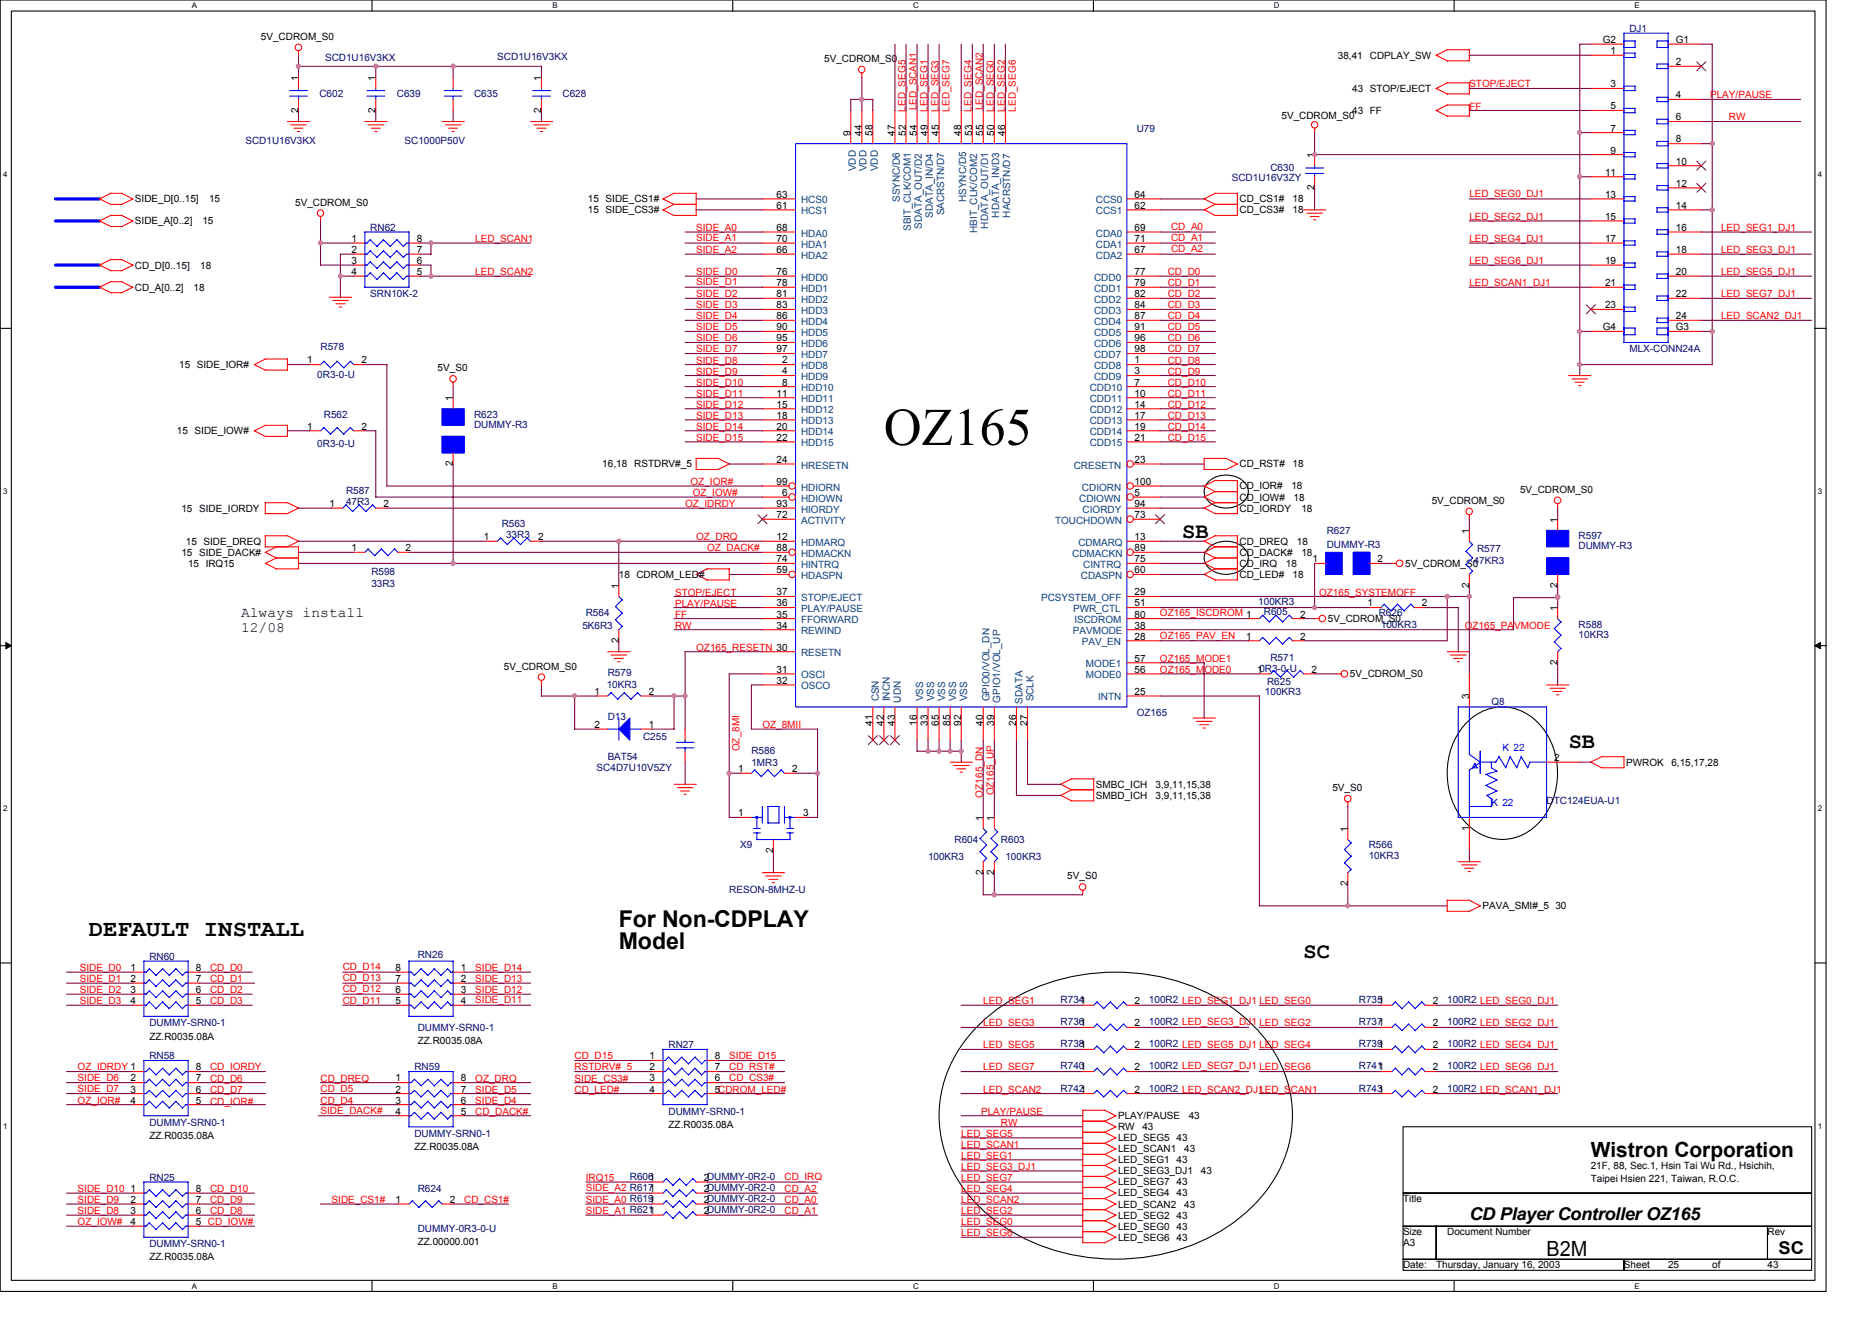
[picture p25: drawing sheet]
<svg xmlns="http://www.w3.org/2000/svg" width="297mm" height="210mm" viewBox="0 0 297 210" stroke-linecap="round" stroke-linejoin="round" font-family="sans-serif">
<defs><g id="words">
<text font-size="8.4" x="140.2" y="70.6">OZ165</text>
<g font-size="3.7">
<text x="14.1" y="148.5">DEFAULT INSTALL</text>
<text x="98.2" y="147.1">For Non-CDPLAY</text>
<text x="98.2" y="150.6">Model</text>
</g>
<g font-size="3.5">
<text x="187.6" y="85.3">SB</text>
<text x="248.9" y="118.6">SB</text>
<text x="206.9" y="151.9">SC</text>
</g>
<g font-size="3.3">
<text x="252.4" y="183.6">Wistron Corporation</text>
<text x="245.4" y="199.3">B2M</text>
</g>
<g font-size="2.8">
<text x="233.1" y="193.6">CD Player Controller OZ165</text>
<text x="282.2" y="198.9">SC</text>
</g>
<g font-size="2.3">
<text x="38.2" y="97.9">Always install</text>
<text x="38.2" y="100.3">12/08</text>
</g>
<g font-size="1.6" fill="#000080">
<text x="258.5" y="5.1">DJ1</text>
<text x="51.6" y="9.7">SCD1U16V3KX</text>
<text x="78.9" y="9.5">SCD1U16V3KX</text>
<text x="50.7" y="15.5">C602</text>
<text x="63" y="15.5">C639</text>
<text x="75.2" y="15.5">C635</text>
<text x="89.3" y="15.5">C628</text>
<text x="38.9" y="22.8">SCD1U16V3KX</text>
<text x="64.2" y="22.8">SC1000P50V</text>
<text x="180.4" y="20.9">U79</text>
<text x="195.4" y="28.8">SCD1U16V3ZY</text>
<text x="201.6" y="27.2">C630</text>
<text x="58.8" y="36.6">RN62</text>
<text x="58.8" y="47.2">SRN10K-2</text>
<text x="50.4" y="60">0R3-0-U</text>
<text x="50.9" y="55.6">R578</text>
<text x="258.5" y="55.9">MLX-CONN24A</text>
<text x="50.4" y="71">0R3-0-U</text>
<text x="51.4" y="66.3">R562</text>
<text x="75.2" y="66.3">R623</text>
<text x="75.2" y="67.8">DUMMY-R3</text>
<text x="54.9" y="78.4">R587</text>
<text x="54.9" y="80.1">47R3</text>
<text x="79.6" y="83.6">R563</text>
<text x="80.3" y="85.4">33R3</text>
<text x="210.5" y="84.7">R627</text>
<text x="210.5" y="87">DUMMY-R3</text>
<text x="233.8" y="89.4">47KR3</text>
<text x="234.4" y="87.7">R577</text>
<text x="250.5" y="85.6">R597</text>
<text x="250.5" y="87.1">DUMMY-R3</text>
<text x="58.9" y="91.2">R598</text>
<text x="58.9" y="93.1">33R3</text>
<text x="92.4" y="99.7">5K6R3</text>
<text x="92.9" y="97.8">R564</text>
<text x="199.7" y="96.1">100KR3</text>
<text x="200.6" y="97.6">R605</text>
<text x="218.8" y="97.8">R626</text>
<text x="219.1" y="99.6">100KR3</text>
<text x="250.5" y="99.6">R588</text>
<text x="250.5" y="101.2">10KR3</text>
<text x="96.4" y="107.3">R579</text>
<text x="201.6" y="104.8">R571</text>
<text x="96.3" y="109.2">10KR3</text>
<text x="180.4" y="113.6">OZ165</text>
<text x="200.7" y="110.3">100KR3</text>
<text x="201.1" y="108.7">R625</text>
<text x="236.6" y="111.8">Q8</text>
<text x="96.4" y="114.3">D13</text>
<text x="102" y="117.5">C255</text>
<text x="119.2" y="119.5">R586</text>
<text x="94.7" y="122.3">SC4D7U10V5ZY</text>
<text x="96.4" y="120.6">BAT54</text>
<text x="119.2" y="121.5">1MR3</text>
<text x="245.4" y="127.6">DTC124EUA-U1</text>
<text x="117.5" y="134.6">X9</text>
<text x="147.3" y="136.4">100KR3</text>
<text x="151.5" y="133.8">R604</text>
<text x="158.8" y="133.8">R603</text>
<text x="159.5" y="136.4">100KR3</text>
<text x="217.2" y="134.6">R566</text>
<text x="217.2" y="136.2">10KR3</text>
<text x="115.7" y="141.6">RESON-8MHZ-U</text>
<text x="23.7" y="152.3">RN60</text>
<text x="66.3" y="152">RN26</text>
<text x="168.3" y="159.2">R7341</text>
<text x="182.3" y="159.2">100R2 LED_SEG1_DJ1 LED_SEG0</text>
<text x="215.6" y="159.2">R7351</text>
<text x="229.6" y="159.2">100R2 LED_SEG0_DJ1</text>
<text x="23.7" y="162.8">DUMMY-SRN0-1</text>
<text x="66.3" y="163.5">DUMMY-SRN0-1</text>
<text x="106.1" y="166.3">RN27</text>
<text x="168.3" y="162.7">R7361</text>
<text x="168.3" y="166.2">R7381</text>
<text x="182.3" y="162.7">100R2 LED_SEG3_DJ1 LED_SEG2</text>
<text x="182.3" y="166.2">100R2 LED_SEG5_DJ1 LED_SEG4</text>
<text x="215.6" y="162.7">R7371</text>
<text x="215.6" y="166.2">R7391</text>
<text x="229.6" y="162.7">100R2 LED_SEG2_DJ1</text>
<text x="229.6" y="166.2">100R2 LED_SEG4_DJ1</text>
<text x="23.7" y="168.1">RN58</text>
<text x="65.8" y="169.8">RN59</text>
<text x="168.3" y="169.7">R7401</text>
<text x="168.3" y="173.2">R7421</text>
<text x="182.3" y="169.7">100R2 LED_SEG7_DJ1 LED_SEG6</text>
<text x="182.3" y="173.2">100R2 LED_SCAN2_DJ1LED_SCAN1</text>
<text x="215.6" y="169.7">R7411</text>
<text x="215.6" y="173.2">R7431</text>
<text x="229.6" y="169.7">100R2 LED_SEG6_DJ1</text>
<text x="229.6" y="173.2">100R2 LED_SCAN1_DJ1</text>
<text x="23.7" y="178.6">DUMMY-SRN0-1</text>
<text x="106.1" y="176.8">DUMMY-SRN0-1</text>
<text x="65.8" y="180.4">DUMMY-SRN0-1</text>
<text x="23.7" y="187.4">RN25</text>
<text x="66.3" y="189.1">R624</text>
<text x="99.9" y="187.2">R6061</text>
<text x="23.7" y="197.9">DUMMY-SRN0-1</text>
<text x="66.3" y="195.4">DUMMY-0R3-0-U</text>
</g>
<g font-size="1.6">
<text x="41.4" y="6.3">5V_CDROM_S0</text>
<text x="130.8" y="9.8">5V_CDROM_S0</text>
<text x="212.3" y="9.3">38,41</text>
<text x="217.4" y="9.3">CDPLAY_SW</text>
<text x="254.3" y="6.8">G2</text>
<text x="255.6" y="8.6">1</text>
<text x="265.9" y="10.4">2</text>
<text x="265.9" y="6.8">G1</text>
<text x="47.3" y="17.9" transform="rotate(-90 47.3 17.9)">2</text>
<text x="47.3" y="12.8" transform="rotate(-90 47.3 12.8)">1</text>
<text x="59.6" y="17.9" transform="rotate(-90 59.6 17.9)">2</text>
<text x="59.6" y="12.8" transform="rotate(-90 59.6 12.8)">1</text>
<text x="85.9" y="17.9" transform="rotate(-90 85.9 17.9)">2</text>
<text x="85.9" y="12.8" transform="rotate(-90 85.9 12.8)">1</text>
<text x="214.6" y="14.6">43 STOP/EJECT</text>
<text x="255.6" y="13.8">3</text>
<text x="255.6" y="17.4">5</text>
<text x="265.9" y="15.6">4</text>
<text x="135" y="21.6" transform="rotate(-90 135 21.6)">9</text>
<text x="136.7" y="21.6" transform="rotate(-90 136.7 21.6)">44</text>
<text x="138.5" y="21.6" transform="rotate(-90 138.5 21.6)">58</text>
<text x="142" y="21.6" transform="rotate(-90 142 21.6)">47</text>
<text x="143.7" y="21.6" transform="rotate(-90 143.7 21.6)">52</text>
<text x="145.5" y="21.6" transform="rotate(-90 145.5 21.6)">54</text>
<text x="147.2" y="21.6" transform="rotate(-90 147.2 21.6)">49</text>
<text x="149" y="21.6" transform="rotate(-90 149 21.6)">45</text>
<text x="152.5" y="21.6" transform="rotate(-90 152.5 21.6)">48</text>
<text x="154.3" y="21.6" transform="rotate(-90 154.3 21.6)">53</text>
<text x="156" y="21.6" transform="rotate(-90 156 21.6)">55</text>
<text x="157.8" y="21.6" transform="rotate(-90 157.8 21.6)">50</text>
<text x="159.5" y="21.6" transform="rotate(-90 159.5 21.6)">46</text>
<text x="203.3" y="18.9">5V_CDROM_S0</text>
<text x="214.6" y="18.1">43 FF</text>
<text x="255.6" y="20.9">7</text>
<text x="265.9" y="19.1">6</text>
<text x="265.9" y="22.6">8</text>
<text x="208.6" y="25.1" transform="rotate(-90 208.6 25.1)">1</text>
<text x="254.7" y="27.9">11</text>
<text x="255.6" y="24.4">9</text>
<text x="265.9" y="26.1">10</text>
<text x="265.9" y="29.6">12</text>
<text x="21.4" y="32.1">SIDE_D[0..15]</text>
<text x="21.4" y="35.6">SIDE_A[0..2]</text>
<text x="32.1" y="35.6">15</text>
<text x="33.2" y="32.1">15</text>
<text x="46.8" y="32.6">5V_CDROM_S0</text>
<text x="93.3" y="32.1">15 SIDE_CS1#</text>
<text x="93.3" y="33.8">15 SIDE_CS3#</text>
<text x="123.2" y="31.4">63</text>
<text x="123.2" y="33.1">61</text>
<text x="180" y="31.4">64</text>
<text x="180" y="33.1">62</text>
<text x="196.7" y="32.1">CD_CS1#</text>
<text x="196.7" y="33.8">CD_CS3#</text>
<text x="205.1" y="32.1">18</text>
<text x="205.1" y="33.8">18</text>
<text x="208.6" y="30.2" transform="rotate(-90 208.6 30.2)">2</text>
<text x="254.7" y="31.4">13</text>
<text x="254.7" y="34.9">15</text>
<text x="265.9" y="33.1">14</text>
<text x="55.8" y="38.4">1</text>
<text x="55.8" y="40.1">2</text>
<text x="55.8" y="41.9">3</text>
<text x="66.1" y="41.9">6</text>
<text x="66.1" y="40.1">7</text>
<text x="66.1" y="38.4">8</text>
<text x="123.2" y="36.6">68</text>
<text x="123.2" y="38.4">70</text>
<text x="123.2" y="40.1">66</text>
<text x="180" y="36.6">69</text>
<text x="180" y="38.4">71</text>
<text x="180" y="40.1">67</text>
<text x="254.7" y="38.4">17</text>
<text x="254.7" y="41.9">19</text>
<text x="265.9" y="36.6">16</text>
<text x="265.9" y="40.1">18</text>
<text x="21.4" y="42.6">CD_D[0..15]</text>
<text x="21.4" y="46.1">CD_A[0..2]</text>
<text x="30.7" y="46.1">18</text>
<text x="31.8" y="42.6">18</text>
<text x="55.8" y="43.6">4</text>
<text x="66.1" y="43.6">5</text>
<text x="123.2" y="43.6">76</text>
<text x="123.2" y="45.4">78</text>
<text x="123.2" y="47.2">81</text>
<text x="180" y="43.6">77</text>
<text x="180" y="45.4">79</text>
<text x="180" y="47.2">82</text>
<text x="254.7" y="45.4">21</text>
<text x="265.9" y="43.6">20</text>
<text x="265.9" y="47.2">22</text>
<text x="123.2" y="48.9">83</text>
<text x="123.2" y="50.7">86</text>
<text x="123.2" y="52.4">90</text>
<text x="180" y="48.9">84</text>
<text x="180" y="50.7">87</text>
<text x="180" y="52.4">91</text>
<text x="254.3" y="52.4">G4</text>
<text x="254.7" y="48.9">23</text>
<text x="265.9" y="50.7">24</text>
<text x="265.9" y="52.4">G3</text>
<text x="28.4" y="58.4">15 SIDE_IOR#</text>
<text x="48.7" y="57.7">1</text>
<text x="57.4" y="57.7">2</text>
<text x="69.4" y="58.9">5V_S0</text>
<text x="123.2" y="54.2">95</text>
<text x="123.2" y="55.9">97</text>
<text x="124.1" y="57.7">2</text>
<text x="124.1" y="59.4">4</text>
<text x="180" y="54.2">96</text>
<text x="180" y="55.9">98</text>
<text x="180" y="57.7">1</text>
<text x="180" y="59.4">3</text>
<text x="71.9" y="63.6" transform="rotate(-90 71.9 63.6)">1</text>
<text x="123.2" y="62.9">11</text>
<text x="123.2" y="64.7">15</text>
<text x="124.1" y="61.2">8</text>
<text x="180" y="61.2">7</text>
<text x="180" y="62.9">10</text>
<text x="180" y="64.7">14</text>
<text x="28.1" y="68.9">15 SIDE_IOW#</text>
<text x="48.7" y="68.2">1</text>
<text x="57.4" y="68.2">2</text>
<text x="123.2" y="66.4">18</text>
<text x="123.2" y="68.2">20</text>
<text x="123.2" y="69.9">22</text>
<text x="180" y="66.4">17</text>
<text x="180" y="68.2">19</text>
<text x="180" y="69.9">21</text>
<text x="71.9" y="74" transform="rotate(-90 71.9 74)">2</text>
<text x="95.6" y="74.1">16,18</text>
<text x="100.6" y="74.1">RSTDRV#_5</text>
<text x="123.2" y="73.4">24</text>
<text x="123.2" y="76.9">99</text>
<text x="180" y="73.4">23</text>
<text x="180" y="76.9">100</text>
<text x="196.7" y="74.1">CD_RST#</text>
<text x="196.7" y="77.7">CD_IOR#</text>
<text x="204.9" y="77.7">18</text>
<text x="205.1" y="74.1">18</text>
<text x="28.8" y="81.2">15 SIDE_IORDY</text>
<text x="52.3" y="80.5">1</text>
<text x="60.9" y="80.5">2</text>
<text x="123.2" y="80.5">93</text>
<text x="123.2" y="82.2">72</text>
<text x="124.1" y="78.7">6</text>
<text x="180" y="80.5">94</text>
<text x="180" y="78.7">5</text>
<text x="180" y="82.2">73</text>
<text x="196.7" y="81.2">CD_IORDY</text>
<text x="196.7" y="79.4">CD_IOW#</text>
<text x="205.3" y="79.4">18</text>
<text x="206.5" y="81.2">18</text>
<text x="227.2" y="79.9">5V_CDROM_S0</text>
<text x="241.2" y="78.2">5V_CDROM_S0</text>
<text x="247.1" y="82.9" transform="rotate(-90 247.1 82.9)">1</text>
<text x="28.8" y="88.2">15 SIDE_DACK#</text>
<text x="29.5" y="86.4">15 SIDE_DREQ</text>
<text x="29.8" y="89.9">15 IRQ15</text>
<text x="55.8" y="87.5">1</text>
<text x="64.4" y="87.5">2</text>
<text x="76.8" y="85.7">1</text>
<text x="85.4" y="85.7">2</text>
<text x="123.2" y="85.7">12</text>
<text x="123.2" y="87.5">88</text>
<text x="123.2" y="89.2">74</text>
<text x="180" y="89.2">75</text>
<text x="180" y="87.5">89</text>
<text x="180" y="85.7">13</text>
<text x="196.7" y="89.9">CD_IRQ</text>
<text x="196.7" y="86.4">CD_DREQ</text>
<text x="196.7" y="88.2">CD_DACK#</text>
<text x="204" y="89.9">18</text>
<text x="205.8" y="86.4">18</text>
<text x="206.5" y="88.2">18</text>
<text x="208.2" y="89.2">1</text>
<text x="218.6" y="89.2">2</text>
<text x="223" y="89.9">5V_CDROM_S0</text>
<text x="233.1" y="84.6" transform="rotate(-90 233.1 84.6)">1</text>
<text x="98.2" y="93.4" transform="rotate(-90 98.2 93.4)">1</text>
<text x="98.2" y="91.7">18 CDROM_LED#</text>
<text x="123.2" y="91">59</text>
<text x="123.2" y="94.5">37</text>
<text x="180" y="91">60</text>
<text x="180" y="94.5">29</text>
<text x="196.7" y="91.7">CD_LED#</text>
<text x="205.1" y="91.7">18</text>
<text x="233.1" y="93.3" transform="rotate(-90 233.1 93.3)">2</text>
<text x="247.1" y="93.3" transform="rotate(-90 247.1 93.3)">2</text>
<text x="123.2" y="96.2">36</text>
<text x="123.2" y="98">35</text>
<text x="123.2" y="99.7">34</text>
<text x="180" y="96.2">51</text>
<text x="180" y="99.7">38</text>
<text x="180" y="101.5">28</text>
<text x="180" y="98">80</text>
<text x="197.7" y="101.5">1</text>
<text x="206.3" y="101.5">2</text>
<text x="206.3" y="98">2</text>
<text x="210.7" y="98.7">5V_CDROM_S0</text>
<text x="217" y="96.2">1</text>
<text x="225.6" y="96.2">2</text>
<text x="247.1" y="96.9" transform="rotate(-90 247.1 96.9)">1</text>
<text x="80" y="106.2">5V_CDROM_S0</text>
<text x="98.2" y="102" transform="rotate(-90 98.2 102)">2</text>
<text x="123.2" y="106.7">31</text>
<text x="180" y="105">57</text>
<text x="180" y="106.7">56</text>
<text x="199.5" y="106.7">10R3-0-U</text>
<text x="208.1" y="106.7">2</text>
<text x="214.2" y="107.5">5V_CDROM_S0</text>
<text x="247.1" y="105.5" transform="rotate(-90 247.1 105.5)">2</text>
<text x="94.3" y="110.2">1</text>
<text x="102.9" y="110.2">2</text>
<text x="123.2" y="108.5">32</text>
<text x="180" y="110.2">25</text>
<text x="233.1" y="110.9" transform="rotate(-90 233.1 110.9)">3</text>
<text x="94.3" y="115.5">2</text>
<text x="102.9" y="115.5">1</text>
<text x="138.5" y="115.2" transform="rotate(-90 138.5 115.2)">41</text>
<text x="140.2" y="115.2" transform="rotate(-90 140.2 115.2)">42</text>
<text x="142" y="115.2" transform="rotate(-90 142 115.2)">43</text>
<text x="145.5" y="115.2" transform="rotate(-90 145.5 115.2)">16</text>
<text x="147.2" y="115.2" transform="rotate(-90 147.2 115.2)">33</text>
<text x="149" y="115.2" transform="rotate(-90 149 115.2)">65</text>
<text x="150.7" y="115.2" transform="rotate(-90 150.7 115.2)">85</text>
<text x="152.5" y="115.2" transform="rotate(-90 152.5 115.2)">92</text>
<text x="156" y="115.2" transform="rotate(-90 156 115.2)">40</text>
<text x="157.8" y="115.2" transform="rotate(-90 157.8 115.2)">39</text>
<text x="161.3" y="115.2" transform="rotate(-90 161.3 115.2)">26</text>
<text x="163" y="115.2" transform="rotate(-90 163 115.2)">27</text>
<text x="117.1" y="122.5">1</text>
<text x="125.7" y="122.5">2</text>
<text x="173.9" y="125">SMBC_ICH</text>
<text x="183.4" y="125">3,9,11,15,38</text>
<text x="211.4" y="125.5">5V_S0</text>
<text x="246.6" y="120.8">2</text>
<text x="258" y="121.5">PWROK</text>
<text x="265.2" y="121.5">6,15,17,28</text>
<text x="117.1" y="129.5">1</text>
<text x="127.5" y="129.5">3</text>
<text x="156" y="130.2" transform="rotate(-90 156 130.2)">1</text>
<text x="157.8" y="130.2" transform="rotate(-90 157.8 130.2)">1</text>
<text x="173.9" y="126.7">SMBD_ICH</text>
<text x="183.4" y="126.7">3,9,11,15,38</text>
<text x="213.8" y="132" transform="rotate(-90 213.8 132)">1</text>
<text x="233.1" y="131.8" transform="rotate(-90 233.1 131.8)">1</text>
<text x="122.7" y="135.3" transform="rotate(-90 122.7 135.3)">2</text>
<text x="156" y="138.8" transform="rotate(-90 156 138.8)">2</text>
<text x="157.8" y="138.8" transform="rotate(-90 157.8 138.8)">2</text>
<text x="169.4" y="139.5">5V_S0</text>
<text x="213.8" y="140.6" transform="rotate(-90 213.8 140.6)">2</text>
<text x="235.2" y="144.3">PAVA_SMI#_5 30</text>
<text x="20.7" y="154.1">1</text>
<text x="20.7" y="155.8">2</text>
<text x="31.1" y="155.8">7</text>
<text x="31.1" y="154.1">8</text>
<text x="62.8" y="155.8">7</text>
<text x="62.8" y="154.1">8</text>
<text x="73.1" y="154.1">1</text>
<text x="73.1" y="155.8">2</text>
<text x="20.7" y="157.6">3</text>
<text x="20.7" y="159.3">4</text>
<text x="31.1" y="159.3">5</text>
<text x="31.1" y="157.6">6</text>
<text x="62.8" y="159.3">5</text>
<text x="62.8" y="157.6">6</text>
<text x="73.1" y="157.6">3</text>
<text x="73.1" y="159.3">4</text>
<text x="180" y="159.3">2</text>
<text x="227.3" y="159.3">2</text>
<text x="23.7" y="164.9">ZZ.R0035.08A</text>
<text x="66.3" y="165.7">ZZ.R0035.08A</text>
<text x="180" y="162.8">2</text>
<text x="180" y="166.3">2</text>
<text x="227.3" y="162.8">2</text>
<text x="227.3" y="166.3">2</text>
<text x="20.7" y="171.6">2</text>
<text x="20.7" y="173.3">3</text>
<text x="31.1" y="173.3">6</text>
<text x="31.1" y="171.6">7</text>
<text x="31.1" y="169.8">8</text>
<text x="62.8" y="171.6">1</text>
<text x="62.8" y="173.3">2</text>
<text x="73.1" y="173.3">7</text>
<text x="73.1" y="171.6">8</text>
<text x="103.1" y="168.1">1</text>
<text x="103.1" y="169.8">2</text>
<text x="103.1" y="171.6">3</text>
<text x="103.1" y="173.3">4</text>
<text x="113.4" y="173.3">5CDROM_LED#</text>
<text x="113.4" y="171.6">6</text>
<text x="113.4" y="169.8">7</text>
<text x="113.4" y="168.1">8</text>
<text x="180" y="169.8">2</text>
<text x="180" y="173.3">2</text>
<text x="227.3" y="169.8">2</text>
<text x="227.3" y="173.3">2</text>
<text x="20.7" y="175.1">4</text>
<text x="31.1" y="175.1">5</text>
<text x="62.8" y="175.1">3</text>
<text x="62.8" y="176.8">4</text>
<text x="73.1" y="176.8">5</text>
<text x="73.1" y="175.1">6</text>
<text x="106.1" y="179">ZZ.R0035.08A</text>
<text x="177.4" y="177.6">PLAY/PAUSE</text>
<text x="177.4" y="179.3">RW</text>
<text x="181.3" y="179.3">43</text>
<text x="188.6" y="177.6">43</text>
<text x="23.7" y="180.7">ZZ.R0035.08A</text>
<text x="65.8" y="182.5">ZZ.R0035.08A</text>
<text x="177.4" y="181.1">LED_SEG5 43</text>
<text x="177.4" y="182.8">LED_SCAN1</text>
<text x="177.4" y="184.6">LED_SEG1 43</text>
<text x="187.9" y="182.8">43</text>
<text x="252.4" y="185.4">21F, 88, Sec.1, Hsin Tai Wu Rd., Hsichih,</text>
<text x="20.7" y="189.1">1</text>
<text x="20.7" y="190.9">2</text>
<text x="31.1" y="190.9">7</text>
<text x="31.1" y="189.1">8</text>
<text x="62.8" y="190.9">1</text>
<text x="71.4" y="190.9">2</text>
<text x="111.7" y="190.9">2DUMMY-0R2-0</text>
<text x="111.7" y="187.4">2DUMMY-0R2-0</text>
<text x="111.7" y="189.1">2DUMMY-0R2-0</text>
<text x="177.4" y="186.3">LED_SEG3_DJ1</text>
<text x="177.4" y="188.1">LED_SEG7 43</text>
<text x="177.4" y="189.8">LED_SEG4 43</text>
<text x="177.4" y="191.6">LED_SCAN2</text>
<text x="187.9" y="191.6">43</text>
<text x="190.6" y="186.3">43</text>
<text x="222.6" y="190.7">Title</text>
<text x="252.4" y="187.5">Taipei Hsien 221, Taiwan, R.O.C.</text>
<text x="20.7" y="192.6">3</text>
<text x="20.7" y="194.4">4</text>
<text x="31.1" y="194.4">5 CD_IOW#</text>
<text x="31.1" y="192.6">6</text>
<text x="66.3" y="197.5">ZZ.00000.001</text>
<text x="111.7" y="192.6">2DUMMY-0R2-0</text>
<text x="177.4" y="193.3">LED_SEG2 43</text>
<text x="177.4" y="195.1">LED_SEG0 43</text>
<text x="177.4" y="196.8">LED_SEG6 43</text>
<text x="222.6" y="197.7">A3</text>
<text x="222.6" y="196">Size</text>
<text x="229.6" y="196">Document Number</text>
<text x="280.5" y="196">Rev</text>
<text x="23.7" y="200">ZZ.R0035.08A</text>
<text x="222.6" y="201.2">Date:</text>
<text x="227.9" y="201.2">Thursday, January 16, 2003</text>
<text x="257.7" y="201.2">Sheet</text>
<text x="264.7" y="201.2">25</text>
<text x="271.7" y="201.2">of</text>
<text x="280.5" y="201.2">43</text>
</g>
<g font-size="1.6" fill="#f00">
<text x="143.7" y="17.7" transform="rotate(-90 143.7 17.7)">LED_SEG5</text>
<text x="145.4" y="17.5" transform="rotate(-90 145.4 17.5)">LED_SCAN1</text>
<text x="147.2" y="17.7" transform="rotate(-90 147.2 17.7)">LED_SEG1</text>
<text x="148.9" y="17.7" transform="rotate(-90 148.9 17.7)">LED_SEG3</text>
<text x="150.7" y="17.7" transform="rotate(-90 150.7 17.7)">LED_SEG7</text>
<text x="154.2" y="17.7" transform="rotate(-90 154.2 17.7)">LED_SEG4</text>
<text x="155.9" y="17.5" transform="rotate(-90 155.9 17.5)">LED_SCAN2</text>
<text x="157.7" y="17.7" transform="rotate(-90 157.7 17.7)">LED_SEG0</text>
<text x="159.4" y="17.7" transform="rotate(-90 159.4 17.7)">LED_SEG2</text>
<text x="161.2" y="17.7" transform="rotate(-90 161.2 17.7)">LED_SEG6</text>
<text x="233.1" y="13.9">STOP/EJECT</text>
<text x="233.1" y="17.4">FF</text>
<text x="271.4" y="15.6">PLAY/PAUSE</text>
<text x="274.3" y="19.1">RW</text>
<text x="233.1" y="31.2">LED_SEG0_DJ1</text>
<text x="233.1" y="34.9">LED_SEG2_DJ1</text>
<text x="75.4" y="38.4">LED_SCAN1</text>
<text x="110.5" y="40.2">SIDE_A2</text>
<text x="110.5" y="38.2">SIDE_A1</text>
<text x="110.5" y="36.6">SIDE_A0</text>
<text x="185.8" y="38.2">CD_A1</text>
<text x="185.8" y="36.5">CD_A0</text>
<text x="185.8" y="40">CD_A2</text>
<text x="233.1" y="38.4">LED_SEG4_DJ1</text>
<text x="233.1" y="41.9">LED_SEG6_DJ1</text>
<text x="273.1" y="40.2">LED_SEG3_DJ1</text>
<text x="273.1" y="36.6">LED_SEG1_DJ1</text>
<text x="75.4" y="43.7">LED_SCAN2</text>
<text x="110.5" y="43.7">SIDE_D0</text>
<text x="110.5" y="47.2">SIDE_D2</text>
<text x="110.5" y="45.2">SIDE_D1</text>
<text x="185.3" y="47.2">CD_D2</text>
<text x="185.3" y="43.7">CD_D0</text>
<text x="185.3" y="45.4">CD_D1</text>
<text x="233.1" y="45.4">LED_SCAN1_DJ1</text>
<text x="273.1" y="47.2">LED_SEG7_DJ1</text>
<text x="273.1" y="43.7">LED_SEG5_DJ1</text>
<text x="110.5" y="50.7">SIDE_D4</text>
<text x="110.5" y="52.4">SIDE_D5</text>
<text x="110.5" y="48.9">SIDE_D3</text>
<text x="185.3" y="48.9">CD_D3</text>
<text x="185.3" y="52.4">CD_D5</text>
<text x="185.3" y="50.7">CD_D4</text>
<text x="273.1" y="50.7">LED_SCAN2_DJ1</text>
<text x="110.5" y="57.7">SIDE_D8</text>
<text x="110.5" y="55.9">SIDE_D7</text>
<text x="110.5" y="54.2">SIDE_D6</text>
<text x="110.5" y="59.4">SIDE_D9</text>
<text x="185.3" y="59.4">CD_D9</text>
<text x="185.3" y="57.7">CD_D8</text>
<text x="185.3" y="54.2">CD_D6</text>
<text x="185.3" y="55.9">CD_D7</text>
<text x="110.5" y="64.7">SIDE_D12</text>
<text x="110.5" y="62.9">SIDE_D11</text>
<text x="110.5" y="61.2">SIDE_D10</text>
<text x="185.3" y="62.9">CD_D11</text>
<text x="185.3" y="61.2">CD_D10</text>
<text x="185.3" y="64.7">CD_D12</text>
<text x="110.5" y="68.2">SIDE_D14</text>
<text x="110.5" y="70">SIDE_D15</text>
<text x="110.5" y="66.4">SIDE_D13</text>
<text x="185.3" y="68.2">CD_D14</text>
<text x="185.3" y="70">CD_D15</text>
<text x="185.3" y="66.4">CD_D13</text>
<text x="109.6" y="77">OZ_IOR#</text>
<text x="108.7" y="80.5">OZ_IDRDY</text>
<text x="109.9" y="78.7">OZ_IOW#</text>
<text x="110.5" y="85.7">OZ_DRQ</text>
<text x="112.2" y="87.5">OZ_DACK#</text>
<text x="107.1" y="94.5">STOP/EJECT</text>
<text x="209.3" y="94.5">OZ165_SYSTEMOFF</text>
<text x="107.1" y="99.7">RW</text>
<text x="107.1" y="98">FF</text>
<text x="107.1" y="96.2">PLAY/PAUSE</text>
<text x="184.1" y="101.3">OZ165_PAV_EN</text>
<text x="184.1" y="97.8">OZ165_ISCDROM 1</text>
<text x="232.4" y="99.7">OZ165_PAVMODE</text>
<text x="110.5" y="103.3">OZ165_RESETN 30</text>
<text x="184.1" y="106.7">OZ165_MODE0</text>
<text x="184.1" y="105">OZ165_MODE1</text>
<text x="117.4" y="119.2" transform="rotate(-90 117.4 119.2)">OZ_8MI</text>
<text x="121" y="115.5">OZ_8MII</text>
<text x="155.9" y="126.5" transform="rotate(-90 155.9 126.5)">OZ165_DN</text>
<text x="157.7" y="126.2" transform="rotate(-90 157.7 126.2)">OZ165_UP</text>
<text x="12.7" y="155.8">SIDE_D1</text>
<text x="12.7" y="154.1">SIDE_D0</text>
<text x="33.3" y="154.1">CD_D0</text>
<text x="33.3" y="155.8">CD_D1</text>
<text x="54.4" y="155.7">CD_D13</text>
<text x="54.4" y="153.9">CD_D14</text>
<text x="75.4" y="155.8">SIDE_D13</text>
<text x="75.4" y="154.1">SIDE_D14</text>
<text x="12.7" y="159.3">SIDE_D3</text>
<text x="12.7" y="157.6">SIDE_D2</text>
<text x="33.3" y="157.6">CD_D2</text>
<text x="33.3" y="159.3">CD_D3</text>
<text x="54.4" y="159.3">CD_D11</text>
<text x="54.4" y="157.4">CD_D12</text>
<text x="75.4" y="159.2">SIDE_D11</text>
<text x="75.4" y="157.6">SIDE_D12</text>
<text x="156" y="159.3">LED_SEG1</text>
<text x="156" y="166.3">LED_SEG5</text>
<text x="156" y="162.8">LED_SEG3</text>
<text x="12.3" y="169.8">OZ_IDRDY 1</text>
<text x="12.3" y="173.2">SIDE_D7</text>
<text x="12.3" y="171.4">SIDE_D6</text>
<text x="33.3" y="169.8">CD_IORDY</text>
<text x="33.3" y="171.6">CD_D6</text>
<text x="33.3" y="173.4">CD_D7</text>
<text x="50.9" y="173.2">CD_D5</text>
<text x="50.9" y="171.6">CD_DREQ</text>
<text x="75.4" y="173.4">SIDE_D5</text>
<text x="75.4" y="171.6">OZ_DRQ</text>
<text x="91.2" y="168.1">CD_D15</text>
<text x="91.2" y="169.8">RSTDRV#_5</text>
<text x="91.2" y="171.6">SIDE_CS3#</text>
<text x="91.2" y="173.4">CD_LED#</text>
<text x="115.7" y="171.4">CD_CS3#</text>
<text x="115.7" y="169.8">CD_RST#</text>
<text x="115.7" y="168.1">SIDE_D15</text>
<text x="156" y="173.4">LED_SCAN2</text>
<text x="156" y="169.8">LED_SEG7</text>
<text x="12.3" y="175.1">OZ_IOR#</text>
<text x="33.3" y="175.3">CD_IOR#</text>
<text x="50.9" y="176.7">SIDE_DACK#</text>
<text x="50.9" y="175.1">CD_D4</text>
<text x="75.4" y="175.1">SIDE_D4</text>
<text x="75.4" y="176.8">CD_DACK#</text>
<text x="155.7" y="176.8">PLAY/PAUSE</text>
<text x="158.8" y="178.6">RW</text>
<text x="152.5" y="180.4">LED_SEG5</text>
<text x="152.5" y="183.9">LED_SEG1</text>
<text x="152.5" y="185.6">LED_SEG3_DJ1</text>
<text x="152.5" y="182.1">LED_SCAN1</text>
<text x="12.3" y="190.9">SIDE_D9</text>
<text x="12.3" y="189.1">SIDE_D10</text>
<text x="33.3" y="189.1">CD_D10</text>
<text x="33.3" y="190.9">CD_D9</text>
<text x="52.6" y="190.9">SIDE_CS1#</text>
<text x="73.7" y="190.9">CD_CS1#</text>
<text x="92.9" y="190.9">SIDE_A0 R6191</text>
<text x="92.9" y="187.4">IRQ15</text>
<text x="92.9" y="189">SIDE_A2 R6171</text>
<text x="124.5" y="189.1">CD_A2</text>
<text x="124.5" y="187.2">CD_IRQ</text>
<text x="124.5" y="190.9">CD_A0</text>
<text x="152.5" y="189.1">LED_SEG4</text>
<text x="152.5" y="190.9">LED_SCAN2</text>
<text x="152.5" y="187.4">LED_SEG7</text>
<text x="12.3" y="192.6">SIDE_D8</text>
<text x="12.3" y="194.4">OZ_IOW#</text>
<text x="33.3" y="192.6">CD_D8</text>
<text x="92.9" y="192.6">SIDE_A1 R6211</text>
<text x="124.5" y="192.6">CD_A1</text>
<text x="152.5" y="192.6">LED_SEG2</text>
<text x="152.5" y="196.1">LED_SEG6</text>
<text x="152.5" y="194.4">LED_SEG0</text>
</g>
<g font-size="1.6" fill="#004080">
<text x="135.8" y="27.2" transform="rotate(-90 135.8 27.2)">VDD</text>
<text x="137.5" y="27.2" transform="rotate(-90 137.5 27.2)">VDD</text>
<text x="139.3" y="27.2" transform="rotate(-90 139.3 27.2)">VDD</text>
<text x="127.1" y="32.3">HCS0</text>
<text x="127.1" y="34">HCS1</text>
<text x="142.8" y="32.1" transform="rotate(-90 142.8 32.1)">SSYNC/D6</text>
<text x="148" y="34.5" transform="rotate(-90 148 34.5)">SDATA_IN/D4</text>
<text x="149.8" y="34.2" transform="rotate(-90 149.8 34.2)">SACRSTN/D7</text>
<text x="153.3" y="32.1" transform="rotate(-90 153.3 32.1)">HSYNC/D5</text>
<text x="158.6" y="34.5" transform="rotate(-90 158.6 34.5)">HDATA_IN/D3</text>
<text x="160.3" y="34.5" transform="rotate(-90 160.3 34.5)">HACRSTN/D7</text>
<text x="173.9" y="32.3">CCS0</text>
<text x="173.9" y="34">CCS1</text>
<text x="127.1" y="37.5">HDA0</text>
<text x="127.1" y="39.3">HDA1</text>
<text x="127.1" y="41">HDA2</text>
<text x="144.5" y="36.6" transform="rotate(-90 144.5 36.6)">SBIT_CLK/COM1</text>
<text x="146.3" y="36.3" transform="rotate(-90 146.3 36.3)">SDATA_OUT/D2</text>
<text x="155" y="37" transform="rotate(-90 155 37)">HBIT_CLK/COM2</text>
<text x="156.8" y="36.3" transform="rotate(-90 156.8 36.3)">HDATA_OUT/D1</text>
<text x="173.9" y="37.5">CDA0</text>
<text x="173.9" y="39.3">CDA1</text>
<text x="173.9" y="41">CDA2</text>
<text x="127.1" y="44.5">HDD0</text>
<text x="127.1" y="46.3">HDD1</text>
<text x="173.6" y="44.5">CDD0</text>
<text x="173.6" y="46.3">CDD1</text>
<text x="127.1" y="48">HDD2</text>
<text x="127.1" y="49.8">HDD3</text>
<text x="127.1" y="51.5">HDD4</text>
<text x="127.1" y="53.3">HDD5</text>
<text x="173.6" y="48">CDD2</text>
<text x="173.6" y="49.8">CDD3</text>
<text x="173.6" y="51.5">CDD4</text>
<text x="173.6" y="53.3">CDD5</text>
<text x="127.1" y="55.1">HDD6</text>
<text x="127.1" y="56.8">HDD7</text>
<text x="127.1" y="58.5">HDD8</text>
<text x="173.6" y="55.1">CDD6</text>
<text x="173.6" y="56.8">CDD7</text>
<text x="173.6" y="58.5">CDD8</text>
<text x="127.1" y="60.3">HDD9</text>
<text x="127.1" y="62.1">HDD10</text>
<text x="127.1" y="63.8">HDD11</text>
<text x="127.1" y="65.6">HDD12</text>
<text x="172.9" y="62.1">CDD10</text>
<text x="172.9" y="63.8">CDD11</text>
<text x="172.9" y="65.6">CDD12</text>
<text x="173.6" y="60.3">CDD9</text>
<text x="127.1" y="67.3">HDD13</text>
<text x="127.1" y="69.1">HDD14</text>
<text x="127.1" y="70.8">HDD15</text>
<text x="172.9" y="67.3">CDD13</text>
<text x="172.9" y="69.1">CDD14</text>
<text x="172.9" y="70.8">CDD15</text>
<text x="127.1" y="74.3">HRESETN</text>
<text x="127.1" y="77.8">HDIORN</text>
<text x="170.4" y="74.3">CRESETN</text>
<text x="171.7" y="77.8">CDIORN</text>
<text x="127.1" y="79.6">HDIOWN</text>
<text x="127.1" y="81.3">HIORDY</text>
<text x="127.1" y="83.1">ACTIVITY</text>
<text x="167.4" y="83.1">TOUCHDOWN</text>
<text x="171.2" y="79.6">CDIOWN</text>
<text x="171.8" y="81.3">CIORDY</text>
<text x="127.1" y="86.6">HDMARQ</text>
<text x="127.1" y="88.3">HDMACKN</text>
<text x="170.1" y="88.3">CDMACKN</text>
<text x="171.1" y="86.6">CDMARQ</text>
<text x="127.1" y="90.1">HINTRQ</text>
<text x="127.1" y="91.9">HDASPN</text>
<text x="127.1" y="95.4">STOP/EJECT</text>
<text x="165.2" y="95.4">PCSYSTEM_OFF</text>
<text x="171.5" y="91.9">CDASPN</text>
<text x="171.9" y="90.1">CINTRQ</text>
<text x="127.1" y="97.1">PLAY/PAUSE</text>
<text x="127.1" y="98.9">FFORWARD</text>
<text x="127.1" y="100.6">REWIND</text>
<text x="170.2" y="100.6">PAVMODE</text>
<text x="170.3" y="97.1">PWR_CTL</text>
<text x="170.5" y="98.9">ISCDROM</text>
<text x="127.1" y="104.1">RESETN</text>
<text x="127.1" y="107.6">OSCI</text>
<text x="171.7" y="102.4">PAV_EN</text>
<text x="172.3" y="105.9">MODE1</text>
<text x="172.3" y="107.6">MODE0</text>
<text x="127.1" y="109.4">OSCO</text>
<text x="139.5" y="111.3" transform="rotate(-90 139.5 111.3)">CSN</text>
<text x="141.2" y="111.3" transform="rotate(-90 141.2 111.3)">INCN</text>
<text x="143" y="111.5" transform="rotate(-90 143 111.5)">UDN</text>
<text x="146.5" y="111.3" transform="rotate(-90 146.5 111.3)">VSS</text>
<text x="148.2" y="111.3" transform="rotate(-90 148.2 111.3)">VSS</text>
<text x="150" y="111.3" transform="rotate(-90 150 111.3)">VSS</text>
<text x="151.7" y="111.3" transform="rotate(-90 151.7 111.3)">VSS</text>
<text x="153.5" y="111.3" transform="rotate(-90 153.5 111.3)">VSS</text>
<text x="157" y="111.3" transform="rotate(-90 157 111.3)">GPIO0/VOL_DN</text>
<text x="158.7" y="111.5" transform="rotate(-90 158.7 111.5)">GPIO1/VOL_UP</text>
<text x="162.2" y="111.7" transform="rotate(-90 162.2 111.7)">SDATA</text>
<text x="164" y="111.3" transform="rotate(-90 164 111.3)">SCLK</text>
<text x="174.2" y="111.1">INTN</text>
</g>
<g font-size="1.6" fill="#00f">
<text x="238.4" y="119.2">K 22</text>
<text x="236.6" y="128">K 22</text>
</g>
<g font-size="1.3">
<text x="30.4" y="1.3">A</text>
<text x="87.6" y="1.3">B</text>
<text x="144.9" y="1.3">C</text>
<text x="202.1" y="1.3">D</text>
<text x="259.4" y="1.3">E</text>
<text x=".5" y="28">4</text>
<text x="288.4" y="28">4</text>
<text x=".5" y="78.4">3</text>
<text x="288.4" y="78.4">3</text>
<text x=".5" y="128.7">2</text>
<text x="288.4" y="128.7">2</text>
<text x=".5" y="179.1">1</text>
<text x="288.4" y="179.1">1</text>
<text x="30.4" y="204.4">A</text>
<text x="87.6" y="204.4">B</text>
<text x="144.9" y="204.4">C</text>
<text x="202.1" y="204.4">D</text>
<text x="259.4" y="204.4">E</text>
</g>
</g></defs>
<path d="M0 0h289.7v204.9h-289.7zM1.8 1.8h286.2v201.3h-286.2z" fill="none" stroke="#000" stroke-width=".17"/>
<g fill="#fff">
<path d="M30.4 .2h.8v1.4h-.8z"/>
<path d="M30.4 203.3h.8v1.4h-.8z"/>
</g>
<path d="M59 0v1.8M59 203.1v1.8" fill="none" stroke="#000" stroke-width=".17"/>
<g fill="#fff">
<path d="M87.6 .2h.9v1.4h-.9z"/>
<path d="M87.6 203.3h.9v1.4h-.9z"/>
</g>
<path d="M116.3 0v1.8M116.3 203.1v1.8" fill="none" stroke="#000" stroke-width=".17"/>
<g fill="#fff">
<path d="M144.9 .2h.9v1.4h-.9z"/>
<path d="M144.9 203.3h.9v1.4h-.9z"/>
</g>
<path d="M173.5 0v1.8M173.5 203.1v1.8" fill="none" stroke="#000" stroke-width=".17"/>
<g fill="#fff">
<path d="M202.1 .2h.9v1.4h-.9z"/>
<path d="M202.1 203.3h.9v1.4h-.9z"/>
</g>
<path d="M230.7 0v1.8M230.7 203.1v1.8" fill="none" stroke="#000" stroke-width=".17"/>
<g fill="#fff">
<path d="M259.4 .2h.8v1.4h-.8z"/>
<path d="M259.4 203.3h.8v1.4h-.8z"/>
<path d="M.5 26.9h.7v1.4h-.7z"/>
<path d="M288.4 26.9h.7v1.4h-.7z"/>
<path d="M.5 77.3h.7v1.4h-.7z"/>
<path d="M288.4 77.3h.7v1.4h-.7z"/>
</g>
<path d="M0 52.1h1.8M288 52.1h1.7" fill="none" stroke="#000" stroke-width=".17"/>
<g fill="#fff">
<path d="M.5 127.6h.7v1.4h-.7z"/>
<path d="M288.4 127.6h.7v1.4h-.7z"/>
</g>
<path d="M0 102.4h1.8M288 102.4h1.7" fill="none" stroke="#000" stroke-width=".17"/>
<path d="M.9 101.9l.9 .5-.9 .5zM288 102.4l.9-.5v1z" fill="#000" stroke="#000" stroke-width=".16"/>
<g fill="#fff">
<path d="M.5 177.9h.7v1.4h-.7z"/>
<path d="M288.4 177.9h.7v1.4h-.7z"/>
</g>
<g fill="none" stroke="#000" stroke-width=".17">
<path d="M191.8 76.3a4.2 4.2 0 0 1 5.9 .5 2.21 2.21 0 0 1-.9 3.2 4.1 4.1 0 0 1-5.4-.9 2.08 2.08 0 0 1 .4-2.8zM191.8 86.9a4.2 4.2 0 0 1 5.9 .4 2.22 2.22 0 0 1-.9 3.2 4.1 4.1 0 0 1-5.4-.9 2.1 2.1 0 0 1 .4-2.7zM232.6 114.8a7.8 7.8 0 0 1 12.3 .9 11.9 11.9 0 0 1-1.5 15.6 7.7 7.7 0 0 1-11.6-1.7 12 12 0 0 1 .8-14.8zM0 152.8h1.8M288 152.8h1.7M155.8 162.2a31.6 31.6 0 0 1 25.8-7.7 29.1 29.1 0 0 1 19.3 10.5 19.3 19.3 0 0 1-1.2 25.4 30.5 30.5 0 0 1-22.7 9.4 30.4 30.4 0 0 1-22.6-9.4 19.4 19.4 0 0 1 0-26.8zM222.6 178.8h64.9v10.5h-64.9zM222.6 194.5h5.3v5.3h-5.3zM222.6 189.3h64.9v5.2h-64.9zM222.6 199.8h35.1v1.7h-35.1zM227.9 194.5h52.6v5.3h-52.6zM257.7 199.8h29.8v1.7h-29.8z"/>
<path d="M280.5 194.5h7v5.3h-7z"/>
</g>
<g fill="none" stroke="#f00" stroke-width=".17">
<path d="M45.6 19.3h3.5M46.1 19.8h2.5M47.4 8.1v.7M47.4 12.3v1.7M47.4 15.8v1.7M57.9 19.3h3.5M58.4 19.8h2.5M59.6 12.3v1.7M59.6 15.8v1.7M70.1 19.3h3.6M70.7 19.8h2.4M71.9 12.3v1.7"/>
<path d="M71.9 15.8v1.7M84.2 19.3h3.5M84.7 19.8h2.5M85.9 12.3v1.7M85.9 15.8v1.7M135 17.5v5.3M136.8 11.6v.7M136.8 17.5v5.3M138.5 17.5v5.3M142 17.5v5.3M143.8 17.5v5.3M145.5 17.5v5.3"/>
<path d="M147.3 17.5v5.3M149 17.5v5.3M152.5 17.5v5.3M154.3 17.5v5.3M156 17.5v5.3M157.8 17.5v5.3M159.5 17.5v5.3M227.9 8.8l1.8 .9M227.9 14l1.8 .9h3.5M227.9 17.5l1.8 .9M229.6 13.1h3.5v1.8M229.6 7.9h3.5"/>
<path d="M229.6 16.7h3.5M229.6 9.7h3.6M229.6 7.9l-1.7 .9M229.6 13.1l-1.7 1M229.6 18.4h3.6M229.6 16.7l-1.7 .8M233.1 7.9v1.8M233.1 16.6v1.8M252.4 8.8h5.3M252.4 14h5.3M252.4 17.5h5.3M252.4 7h5.3"/>
<path d="M264.7 19.3h5.3M264.7 10.5h5.3M264.7 15.8h5.3M264.7 7h5.3M15.8 31.5l1.8 .9M15.8 35l1.8 .9M17.5 32.4h1.8M17.5 35.9h1.8M17.6 34.2h1.7M17.6 34.2l-1.8 .9M19.3 30.7l1.8 .9M19.3 34.2l1.8 .9"/>
<path d="M19.3 30.7l-1.7-.1-1.8 1M21.1 31.6l-1.8 .8M21.1 35.1l-1.8 .9M46.6 20.3h1.5M47.2 20.9h.4M50.9 34.4v.7M56.1 38.6h1.8M58.9 20.3h1.4M59.5 20.9h.3M64.9 38.6h1.8M71.2 20.3h1.4M71.7 20.9h.4"/>
<path d="M85.2 20.3h1.4M85.7 20.9h.4M105.2 31.6l1.7-.9h3.6v3.5h-3.5M105.2 31.6l1.8 .8M105.2 33.3l1.8 .9M110.5 32.4h-3.6l-1.7 .9M120.9 33.3h5.3M120.9 31.6h5.3M120.9 38.6h5.3M120.9 36.8h5.3M178.8 33.3h5.3M178.8 31.6h5.3"/>
<path d="M178.8 38.6h5.3M178.8 36.8h5.3M191 31.5l1.8 .9-1.7 .9M191 33.3l1.8 .9M192.8 32.4h3.6M196.3 30.7v3.5h-3.5M196.4 30.7h-3.6l-1.7 .9M206.9 33.3h3.5M207.4 33.8h2.4M207.9 34.4h1.4M208.4 34.9h.4M208.6 20.3v.8"/>
<path d="M208.6 24.5v1.8M208.6 28v1.8M252.4 21h5.3M252.4 24.5h5.3M252.4 28h5.3M252.4 31.6h5.3M252.4 35.1h5.3M252.4 38.6h5.3M264.7 33.3h5.3M264.7 22.8h5.3M264.7 26.3h5.3M264.7 29.8h5.3"/>
<path d="M264.7 36.8h5.3M15.8 42l1.8 .9M15.8 45.6l1.8 .8M17.6 44.7h1.7M17.6 44.7l-1.8 .9M19.3 41.2l1.8 .9M19.3 44.7l1.8 .9M19.3 41.2h-1.7l-1.8 .9M21.1 42.1l-1.8 .9-1.8-.1M21.1 45.6l-1.8 .9-1.8-.1M40.4 57.8l1.7 .9M45.6 57h-3.5l-1.8 .9"/>
<path d="M45.6 56.9v1.8h-3.5M49.1 57.8h1.8M52.3 47.2h3.5M52.8 47.7h2.5M53.3 48.2h1.4M53.8 48.7h.4M56.1 42.1h1.8M56.1 40.3h1.8M56.1 43.8h1.8M56.1 57.8h1.8M64.9 42.1h1.8M64.9 40.3h1.8"/>
<path d="M64.9 43.8h1.8M120.9 59.6h5.3M120.9 45.6h5.3M120.9 49.1h5.3M120.9 40.3h5.3M120.9 43.8h5.3M120.9 47.3h5.3M120.9 50.8h5.3M120.9 52.6h5.3M120.9 54.3h5.3M120.9 56.1h5.3M120.9 57.8h5.3"/>
<path d="M178.8 59.6h5.3M178.8 45.6h5.3M178.8 49.1h5.3M178.8 40.3h5.3M178.8 43.8h5.3M178.8 47.3h5.3M178.8 50.8h5.3M178.8 52.6h5.3M178.8 54.3h5.3M178.8 56.1h5.3M178.8 57.8h5.3M248.9 59.6h3.5"/>
<path d="M252.4 42.1h5.3M252.4 45.6h5.3M252.4 49.1h5.3M252.4 52.6h5.3M264.7 40.3h5.3M264.7 43.8h5.3M264.7 47.3h5.3M264.7 50.8h5.3M264.7 52.6h5.3M42.1 69.2h3.5v-1.7h-3.5l-1.8 .9 1.8 .9M45.6 79.7l1.8 .9M45.6 79.8h-3.5v1.7"/>
<path d="M49.1 68.3h1.8M56.1 68.3h1.8M71.9 60.6v.8M71.9 63.1v1.8M71.9 71.9v1.7M110.4 72.7h3.6M110.5 72.7v1.8h3.5l1.7-.9M113.9 72.7l1.8 .9M120.9 61.3h5.3M120.9 63.1h5.3M120.9 64.9h5.3M120.9 66.6h5.3"/>
<path d="M120.9 68.3h5.3M120.9 70.1h5.3M120.9 73.6h5.3M120.9 77.1h4.3M120.9 78.9h4.3M178.8 61.3h5.3M178.8 63.1h5.3M178.8 64.9h5.3M178.8 66.6h5.3M178.8 68.3h5.3M178.8 70.1h5.3M179.8 73.6h4.3"/>
<path d="M179.8 77.1h4.3M179.8 78.9h4.3M191 77.1l1.8 .9-1.7 .9M191 78.8l1.8 1M192.8 79.8h3.6M192.8 78h3.6M192.8 76.2h3.6M192.8 79.7l-1.7 .9M192.8 76.2l-1.7 .9M194.6 72.7l1.8 .9M194.6 72.7h-3.5v1.8M196.3 73.6l-1.7 .9h-3.6"/>
<path d="M196.3 76.2v5.3M247.2 79.9v.7M249.4 60.1h2.5M249.9 60.6h1.5M250.5 61.2h.4M42.1 86.8l5.3-.1v3.6M42.1 87.6l1.8 .9M42.1 89.4l1.8 .9M43.8 88.5h3.6M43.9 86.8l-1.8 .9M43.9 88.5l-1.8 .9M43.9 90.3h3.5"/>
<path d="M45.6 85l1.8 .9M45.6 85h-3.5v1.8M47.4 85.9l-1.8 .9M47.4 80.6l-1.8 .9h-3.5M52.6 80.6h1.8M56.1 87.6h1.8M59.6 80.6h1.8M63.1 87.6h1.8M77.1 85.9h1.8M84.2 85.9h1.7M98.2 92.9v1.7M98.2 99.9v1.8"/>
<path d="M110.4 91.2l1.8-.9h3.5v1.7M110.5 91.1l1.7 .9M112.2 92h3.5M120.9 98.1h5.3M120.9 89.4h5.3M120.9 85.9h5.3M120.9 87.6h4.3M120.9 80.6h5.3M120.9 82.4h5.3M120.9 91.1h4.3M120.9 94.6h5.3M120.9 96.4h5.3"/>
<path d="M120.9 99.9h5.3M178.8 98.1h5.3M178.8 89.4h5.3M178.8 85.9h5.3M178.8 80.6h5.3M178.8 94.6h5.3M178.8 96.4h5.3M178.8 99.9h5.3M179.8 87.6h4.3M179.8 82.4h4.3M179.8 91.1h4.3M191 80.6l1.8 .9"/>
<path d="M191 87.6l1.8 .9-1.7 .9M191 89.4l1.8 .9-1.7 .8M191 91.1l1.8 .9M191 85.9l1.8 .9-1.7 .8M192.8 86.8h3.6M192.8 88.5h3.6M192.8 81.5h3.5M192.8 90.3h3.6M192.8 85h3.6M192.8 85l-1.7 .9M196.3 85v7h-3.5M198.1 98.1h1.7"/>
<path d="M205.1 98.1h1.8M208.6 98.1h.7M208.6 89.4h1.8M217.3 96.4h1.8M217.4 89.4h1.7M220.8 89.4h.8M224.4 96.4h1.7M233.1 81.7v.7M233.1 84.1v1.8M233.1 91.1v1.8M247.2 82.4v1.7M247.2 91.1v1.8"/>
<path d="M247.2 96.4v1.7M85.9 108v.7M94.7 115.7h1.7M94.7 110.4h1.7M96.4 103.4h3.6M97 103.9h2.4M97.5 104.5h1.4M98 105h.4M101.7 115.7h1.8M101.7 110.4h1.8M108.7 115.7v1.7M108.7 119.2v1.7"/>
<path d="M120.9 103.4h5.3M120.9 108.7h5.3M120.9 106.9h5.3M138.5 112.2v5.3M140.2 112.2v5.3M142 112.2v5.3M145.5 112.2v5.3M147.3 112.2v5.3M149 112.2v5.3M150.8 112.2v5.3M152.5 112.2v5.3M156 112.2v5.3"/>
<path d="M157.8 112.2v5.3M161.3 112.2v5.3M163 112.2v5.3M178.8 106.9h5.3M178.8 101.7h5.3M178.8 105.2h5.3M178.8 110.4h5.3M189.3 113.9h3.5M189.8 114.4h2.5M190.3 115h1.5M190.9 115.5h.4M198.1 101.7h1.7"/>
<path d="M199.8 106.9h1.8M205.1 101.7h1.8M206.9 106.9h1.7M212.1 106.9h.7M229.6 103.4h3.6M230.2 103.9h2.4M230.7 104.5h1.4M231.2 105h.4M233.1 106.9v5.3M245.4 108.7h3.5M245.9 109.2h2.5M246.4 109.7h1.5"/>
<path d="M247 110.2h.4M247.2 103.4v1.8M107 124.4h3.5M107.5 125h2.5M108 125.5h1.4M108.5 126h.4M117.5 122.7h1.7M117.5 129.7h1.7M121 138.5h3.5M121.5 139h2.5M122 139.5h1.4M122.7 133.2v1.8"/>
<path d="M124.5 122.7h1.8M126.2 129.7h1.8M150.8 120.9h3.5M151.3 121.5h2.5M151.8 122h1.4M152.4 122.5h.3M156 129.7v1.7M156 136.7v1.8M157.8 129.7v1.7M157.8 136.7v1.8M168.3 124.4l1.7 .9M168.3 124.4l1.8-.9 3.5 .1-.1 3.5"/>
<path d="M170 125.3h3.6M170 127.1h3.5M170.1 125.3l-1.8 .9 1.7 .9M213.9 127.2v.8M213.9 131.4v1.8M213.9 138.5v1.7M231.4 136.7h3.5M231.9 137.2h2.5M232.4 137.8h1.4M233 138.3h.3M233.1 129.7v5.3M245.4 120.9h5.3"/>
<path d="M254.2 120.1h3.5v1.7h-3.6l-1.7-.9M254.2 120l-1.8 .9M21.1 154.2h1.7M21.1 156h1.7M21.1 157.7h1.7M21.1 159.5h1.7M29.8 154.2h1.8M29.8 156h1.8M29.8 157.7h1.8M29.8 159.5h1.8M63.1 154.2h1.8M63.1 156h1.8"/>
<path d="M63.1 157.7h1.8M63.1 159.5h1.8M71.9 154.2h1.8M71.9 156h1.8M71.9 157.7h1.8M71.9 159.5h1.8M122.6 140h.3M171.8 159.5h1.7M171.8 141.3v.7M178.8 159.5h1.8M219.1 159.5h1.8M226.1 159.5h1.8"/>
<path d="M229.6 142.8h3.6M229.6 142.8v1.8M233.1 142.8l1.8 .9M234.9 143.7l-1.8 .9h-3.5M21.1 170h1.7M21.1 171.8h1.7M21.1 173.5h1.7M21.1 175.3h1.7M29.8 170h1.8M29.8 171.8h1.8M29.8 173.5h1.8M29.8 175.3h1.8"/>
<path d="M63.1 171.8h1.8M63.1 173.5h1.8M63.1 175.3h1.8M63.1 177h1.8M71.9 171.8h1.8M71.9 173.5h1.8M71.9 175.3h1.8M71.9 177h1.8M103.4 170h1.8M103.4 171.8h1.8M103.4 173.5h1.8M103.4 168.3h1.8"/>
<path d="M112.2 170h1.8M112.2 171.8h1.8M112.2 173.5h1.8M112.2 168.3h1.8M171.8 170h1.7M171.8 173.5h1.7M171.8 163h1.7M171.8 166.5h1.7M171.8 177.9h3.5M171.8 179.6h3.5M171.8 176.1v21.1h3.5M171.8 176.1h3.5"/>
<path d="M175.3 176.1l1.8 .9M175.3 177.9l1.8 .9M177.1 177l-1.8 .9M177.1 178.8l-1.8 .9 1.8 .9M178.8 170h1.8M178.8 173.5h1.8M178.8 163h1.8M178.8 166.5h1.8M219.1 170h1.8M219.1 173.5h1.8M219.1 163h1.8M219.1 166.5h1.8"/>
<path d="M226.1 170h1.8M226.1 173.5h1.8M226.1 163h1.8M226.1 166.5h1.8M21.1 191h1.7M21.1 192.8h1.7M21.1 189.3h1.7M21.1 194.5h1.7M29.8 191h1.8M29.8 192.8h1.8M29.8 189.3h1.8M29.8 194.5h1.8"/>
<path d="M63.1 191h1.8M70.1 191h1.8M103.4 191h1.8M103.4 187.5h1.8M103.4 192.8h1.8M103.4 189.3h1.8M110.5 191h1.7M110.5 187.5h1.7M110.5 192.8h1.7M110.5 189.3h1.7M171.8 181.4h3.5M171.8 183.2h3.5"/>
<path d="M171.8 184.9h3.5M171.8 186.6h3.5M171.8 188.4h3.5M171.8 190.2h3.5M171.8 191.9h3.5M171.8 193.7h3.5M171.8 195.4h3.5M175.3 183.2l1.8 .8M175.3 184.9l1.8 .9M175.3 186.6l1.8 1M175.3 188.4l1.8 .9M175.3 191.9l1.8 .9"/>
<path d="M175.3 193.7l1.8 .9M175.3 195.4l1.8 .9M177.1 180.5l-1.8 .9 1.8 .9M177.1 182.3l-1.8 .9M177.1 184l-1.8 .9M177.1 185.8l-1.8 .9M177.1 187.5l-1.8 .9M177.1 189.3l-1.8 .9 1.8 .9M177.1 191l-1.8 .9M177.1 192.8l-1.8 .9M177.1 194.5l-1.8 .9M177.1 196.3l-1.8 .9"/>
<circle cx="47.4" cy="7.5" r=".52"/>
<circle cx="136.7" cy="11" r=".52"/>
<circle cx="208.6" cy="19.8" r=".52"/>
<circle cx="50.9" cy="33.8" r=".52"/>
<circle cx="71.9" cy="60.1" r=".52"/>
<circle cx="125.7" cy="78.9" r=".52"/>
<circle cx="125.7" cy="77.1" r=".52"/>
<circle cx="179.3" cy="73.6" r=".52"/>
<circle cx="179.3" cy="78.9" r=".52"/>
<circle cx="179.3" cy="77.1" r=".51"/>
<circle cx="247.1" cy="79.4" r=".52"/>
<circle cx="125.7" cy="91.1" r=".52"/>
<circle cx="125.7" cy="87.6" r=".52"/>
<circle cx="179.3" cy="91.1" r=".52"/>
<circle cx="179.3" cy="82.4" r=".52"/>
<circle cx="179.3" cy="87.6" r=".52"/>
<circle cx="209.8" cy="98.1" r=".52"/>
<circle cx="222.1" cy="89.4" r=".52"/>
<circle cx="233.1" cy="81.1" r=".52"/>
<circle cx="85.9" cy="107.4" r=".52"/>
<circle cx="213.3" cy="106.9" r=".52"/>
<circle cx="213.9" cy="126.7" r=".52"/>
<circle cx="171.8" cy="140.7" r=".52"/>
</g>
<g fill="none" stroke="#00f" stroke-width=".17">
<path d="M45.9 15.3h2.9M46 14.4h2.8M47.4 14v.4M47.4 15.2v.6M58.2 15.3h2.8M58.2 14.4h2.9M59.6 14v.4M59.6 15.2v.6M70.5 15.3h2.8M70.5 14.4h2.8M71.9 14v.4M71.9 15.2v.6"/>
<path d="M84.5 15.3h2.8M84.5 14.4h2.9M85.9 14v.4M85.9 15.2v.6M257.7 9.1h1.7M257.7 14.4h1.7M257.7 6.5h1.8M257.7 5.2v49.1M257.7 8.4h1.8M257.7 13.7h1.8M257.7 17.2h1.8M257.7 5.3h7"/>
<path d="M259.4 6.5v1.1l-1.7-.1M259.4 8.4v.7M259.4 13.7v.7M259.4 17.2v.7h-1.7M262.9 15.4v.7h1.8M262.9 18.9v.7h1.8M262.9 15.4h1.8M262.9 18.9h1.8M264.7 6.5h-1.8v1.1l1.8-.1M264.7 5.3v49.1l-7-.1M264.7 10.2l-1.8-.1v.8h1.8M58.8 38l-.6 .6h-.3"/>
<path d="M60.8 39.8l1.1 1M60.9 39.8l-1.1 1.1M60.9 38l-1.1 1.1-1-1.1M63 38l1 1.1M63 38l-1.1 1.1-1-1.1M64.9 36.8v8.8h-7v-8.8h7M64.9 38.6h-.4l-.5 .5M126.2 22.8h52.6v89.4h-52.6zM207.2 27.5h2.8M207.2 26.6h2.8M208.6 26.3v.4M208.6 27.5v.5"/>
<path d="M257.7 24.9h1.7M257.7 28.4h1.7M257.7 31.9h1.7M257.7 20.7h1.8M257.7 24.2h1.8M257.7 27.7h1.8M257.7 31.2h1.8M257.7 34.7h1.8M257.7 38.2h1.8M259.4 20.7v.7h-1.7M259.4 24.2v.7M259.4 27.7v.7"/>
<path d="M259.4 31.2v.7M259.4 34.7v.7h-1.7M259.4 38.2v.7h-1.7M262.9 22.4v.7h1.8M262.9 32.9v.8h1.8M262.9 36.4v.8h1.8M262.9 22.4h1.8M262.9 33h1.8M262.9 36.4h1.8M264.7 26l-1.8-.1v.7h1.8M264.7 29.4h-1.8v.7h1.8M264.7 40l-1.8-.1v.8h1.8"/>
<path d="M51.4 57.3l1.1 1.1M51.4 57.3l-.5 .5M53.5 57.3l1.1 1.1M53.5 57.3l-1.1 1.1M55.6 57.3l.6 .6M55.6 57.3l-1.1 1.1M57.9 40.3h.3M57.9 43.8h.3M58.2 40.3l.5-.5 1.1 1M58.2 43.8l.5-.5 1.1 1M58.8 41.5l-.6 .6h-.3M60.8 43.3l1.1 1"/>
<path d="M60.9 43.3l-1.1 1.1M60.9 41.5l-1.1 1.1-1-1M63 41.6l1 1M63 41.5l-1.1 1.1-1-1M64 40.8l-1.1-1-1 1.1M64.5 40.3h.4M64.5 43.8h.4M64.5 40.3l-.5 .6M64.5 43.8l-.5 .6-1.1-1.1-1 1.1M64.9 42.1h-.4l-.5 .5M257.7 42.4h1.7M257.7 41.7h1.8"/>
<path d="M257.7 45.2h1.8M257.7 48.7h1.8M257.7 52h1.8M259.4 41.7v.7M259.4 45.2v.8l-1.7-.1M259.4 48.7v.7h-1.7M259.4 52v1.1h-1.7M262.9 43.5v.7h1.8M262.9 46.9v.8h1.8M262.9 50.5v.7h1.8M262.9 43.5h1.8M262.9 47h1.8"/>
<path d="M262.9 50.5h1.8M264.7 52h-1.8v1.1h1.8M51.4 67.8l1.1 1.1M51.4 67.8l-.5 .5M52.4 68.9l1.1-1.1 1.1 1.1M56.2 68.4l-.6-.6-1.1 1.1M54.9 80.1l-.5 .5M58.4 87.1l1.1 1.1M58.4 87.1l-.5 .5M59.1 80.1l.5 .5M59.1 80.1l-1 1.1-1.1-1.1-1 1.1-1.1-1.1M60.5 87.1l1.1 1.1"/>
<path d="M60.5 87.1l-1 1.1M62.6 87.1l.6 .6M62.6 87.1l-1.1 1.1M79.4 85.4l1.1 1M79.5 85.3l-.6 .6M81.5 85.4l1.1 1M81.6 85.3l-1.1 1.1M83.6 85.4l.6 .5M83.7 85.3l-1.1 1.1M97.7 96.2l1 1.1M97.7 98.3l1 1.1M98.2 94.6l.5 .6"/>
<path d="M98.7 95.2l-1.1 1M98.7 97.3l-1.1 1M98.7 99.4l-.5 .5M200.4 97.6l-.6 .5M202.5 97.6l1 1.1M202.5 97.6l-1.1 1.1-1-1.1M204.6 97.6l.5 .6M204.6 97.6l-1.1 1.1M219.6 95.9l1.1 1M219.7 95.8l-.6 .6M221.7 95.9l1.1 1M221.8 95.8l-1.1 1.1"/>
<path d="M223.9 95.9l.5 .5M223.9 95.8l-1.1 1.1M233.1 85.9l.6 .5M233.7 86.4l-1.1 1.1 1.1 1M233.7 88.5l-1.1 1.1 1.1 1M233.7 90.6l-.6 .6M246.6 99.7l1.1 1.1M247.2 98.1l.5 .6-1.1 1.1M96.4 115.7h1.8M97 109.9l-.6 .5M98.2 113.9v3.5M99.1 109.9l-1.1 1.1-1-1.1"/>
<path d="M99.9 115.7h1.8M101.2 109.9l.5 .5M101.2 109.9l-1.1 1.1-1-1.1M107.3 118.7h2.8M107.3 117.8h2.8M108.7 117.4v.4M108.7 118.6v.6M202.1 106.4l1.1 1.1M202.1 106.4l-.5 .5M202.5 101.1l1 1.1M202.5 101.1l-1.1 1.1-1-1.1-.6 .6M204.2 106.4l1.1 1.1"/>
<path d="M204.2 106.4l-1 1M204.6 101.1l.5 .6M204.6 101.1l-1.1 1.1M206.3 106.4l.6 .5M206.4 106.4l-1.1 1M233.1 112.1v7.6l1.8 1.2h2.4M234.9 119.2v3.5M246.6 101.8l1.1 1.1-.6 .5M247.7 100.8l-1.1 1.1M119.2 129.7h1.8M119.6 131.4h1M119.6 132.1h1"/>
<path d="M119.7 122.2l1.1 1M119.8 122.1l-.6 .6M120 129.6h.2v.2h-.2zM120.1 129.7v1.8M120.8 123.2l1.1-1.1 1 1.1M121 128v2.6M121.8 128h1.8M121.9 128v2.6h1.7M123.6 127.9v2.7M124.5 129.7h1.7M124.5 128v2.6M124.5 122.7l-.5-.6-1.1 1.1"/>
<path d="M124.8 131.4h1.1M124.8 132.1h1.1M125.3 132.1l.1 1.1h-5.3v-1.1M125.3 129.7v1.8M155.5 135.1l1.1 1.1M156 131.4l.6 .6M156.5 132l-1 1.1 1.1 1M156.5 134.1l-1 1M156.5 136.2l-.5 .5M157.2 133l1.1 1.1-1.1 1M157.2 135.1l1.1 1.1M157.8 131.4l.5 .6-1.1 1.1"/>
<path d="M158.3 136.2l-.5 .5M213.3 134.8l1.1 1M213.3 136.9l1.1 1.1M213.9 133.2l.5 .6M214.4 133.7l-1.1 1.1M214.4 135.8l-1.1 1.1M214.4 137.9l-.6 .6M231.4 129.7h14M233.1 122.2v7.5M234 121.1l.4 .7h-.7zM234.9 120.9l-1.8 1.3M235.8 122.9l1.7 .9"/>
<path d="M235.8 124.6l1.7 .9-1.6 .7M235.9 126.2l.8 .5M236.6 126.7v1.3h-3.5M236.6 120.9v.9l.9 .6M237.5 122.3l-1.7 .6M237.5 123.7l-1.7 .9M237.8 120l1.1 1.8 .7-1.7M237.9 120.1l-.6 .8M239.6 120l1.1 1.8 .7-1.7M241.4 120l1 1.8 .4-.9h2.6M245.4 129.7v-17.5h-14v17.5M22.8 156h.4"/>
<path d="M22.8 152.5h7M22.8 152.5v8.8l7.1-.1M22.8 154.2h.4M22.8 157.7h.4M23.7 155.4l1.1 1.1M23.7 158.9l1 1.1 1.1-1.1 1 1.1 1.1-1M23.7 159l-.5 .5h-.4M23.7 153.7l1.1 1.1M23.7 155.5l-.5 .5M23.7 157.2l1.1 1.1M23.7 153.7l-.5 .5M23.7 157.2l-.5 .5"/>
<path d="M25.8 153.7l1.1 1.1M25.8 157.2l1.1 1.1M25.8 153.7l-1 1M25.8 157.2l-1 1.1M26.9 156.5l-1.1-1.1-1.1 1.1M27.9 155.4l1.1 1.1M27.9 158.9l1.1 1.1M27.9 153.7l1.1 1.1M27.9 155.5l-1.1 1M27.9 157.2l1.1 1.1 .5-.6M27.9 153.7l-1 1M27.9 157.2l-1 1.1"/>
<path d="M29.5 154.2h.4M29.5 157.7h.4M29.5 154.2l-.5 .5M29.8 152.5v8.7M29.8 156h-.3l-.6 .5M29.8 159.5h-.3l-.6 .5M64.9 154.2h.3l.6 .5M64.9 157.7h.3l.6 .6M64.9 152.5h7v8.8l-7-.1M64.9 152.5v8.7M64.9 156h.4M64.9 159.5h.4"/>
<path d="M65.2 156l.6 .5M66.8 153.7l1.1 1M66.8 157.2l1.1 1.1 1-1.1M66.8 153.7l-1.1 1.1M66.8 155.5l1.1 1M66.8 157.2l-1.1 1.1M66.8 159l1.1 1M66.8 155.4l-1 1.1M66.8 158.9l-1 1.1-.6-.5M68.9 153.7l1.1 1M68.9 157.2l1.1 1.1M68.9 153.7l-1 1.1"/>
<path d="M68.9 155.5l1.1 1M68.9 159l1.1 1 1.1-1.1 .5 .6M68.9 155.4l-1 1.1M68.9 158.9l-1 1.1M71 153.7l.5 .5h.4M71 157.2l.5 .5h.4M71 153.7l-1 1.1M71 157.2l-1 1.1M71.5 156h.4M71.5 159.5h.4M71.6 156l-.5-.6-1.1 1.1M174.1 158.9l-.6 .6"/>
<path d="M176.2 158.9l-1 1.1-1.1-1M178.3 159l.5 .5M178.3 158.9l-1.1 1.1-1-1M221.4 158.9l-.5 .6M223.5 158.9l-1 1.1-1.1-1M225.6 159l.5 .5M225.6 158.9l-1 1.1-1.1-1M22.8 171.8h.4M22.8 175.3h.4M22.8 168.3l7-.1v8.8M22.8 170h.4M22.8 173.5h.4"/>
<path d="M22.8 177h7.1M22.8 168.3v8.7M23.2 170l.5-.5 1.1 1.1M23.7 171.2l1 1.1 1.1-1.1M23.7 174.7l1.1 1.1M23.7 171.2l-.5 .6M23.7 173l1.1 1.1M23.7 174.7l-.5 .6M23.7 173l-.5 .5M25.8 171.2l1 1.1 1.1-1.1M25.8 174.7l1.1 1.1M25.8 169.5l1.1 1.1"/>
<path d="M25.8 173l1.1 1.1M25.8 174.7l-1.1 1.1M25.8 169.5l-1 1M25.8 173l-1 1M26.9 170.5l1-1 1.1 1.1M27.9 171.2l1.1 1.1M27.9 174.7l1.1 1.1M27.9 173l1.1 1.1M27.9 174.7l-1.1 1.1M27.9 173l-1 1M29.5 170h.4M29.5 173.5h.4"/>
<path d="M29.5 170l-.5 .5M29.5 173.5l-.5 .5M29.8 171.8h-.3l-.6 .5M29.8 175.3h-.3l-.6 .5M64.9 170h7M64.9 177h.3M64.9 171.8h.4M64.9 175.3h.4M65.7 173l1.1 1M65.7 176.5l1.1 1.1 1.1-1.1 1 1.1 1.1-1.1M65.8 173l-.6 .5h-.3M65.8 171.2l1 1.1"/>
<path d="M65.8 174.7l1 1.1M65.8 176.5l-.6 .5M65.8 171.2l-.6 .6M65.8 174.7l-.6 .6M67.9 173l1 1M67.9 171.2l1 1.1M67.9 173l-1.1 1.1M67.9 174.7l1 1.1M67.9 171.2l-1.1 1.1M67.9 174.7l-1.1 1.1M70 173l1 1M70 176.5l1 1"/>
<path d="M70 171.2l1.1 1.1 .5-.6M70 173l-1.1 1.1M70 174.7l1.1 1.1M70 171.2l-1.1 1.1M70 174.7l-1.1 1.1M71.5 171.8h.4M71.5 175.3h.4M71.6 175.2l-.6 .6M71.9 170v8.8h-7v-8.8M71.9 173.5h-.4l-.5 .6M71.9 177h-.4l-.5 .6M105.2 170h.4"/>
<path d="M105.2 173.5h.4M105.2 166.5h7v8.8M105.2 175.3h7M105.2 166.5v8.8M105.5 170l.6-.5 1 1M106.1 173l1 1M106.1 167.7l1 1.1M106.1 171.2l1 1.1M106.1 173l-.6 .5M106.1 171.2l-.5 .6h-.4M106.1 167.7l-.5 .6h-.4M108.2 173l1 1"/>
<path d="M108.2 167.7l1 1.1 1.1-1.1 1 1.1 .6-.5h.3M108.2 173l-1.1 1.1M108.2 167.7l-1.1 1.1M108.2 171.2l-1.1 1.1M109.2 170.5l-1-1-1.1 1.1M110.3 169.5l1 1M110.3 173l1 1M110.3 171.2l1 1.1 .6-.5h.3M110.3 169.5l-1.1 1.1M110.3 173l-1.1 1.1M110.3 171.2l-1 1.1-1.1-1.1M111.8 170h.4"/>
<path d="M111.8 173.5h.4M111.9 170l-.6 .6M111.9 173.5l-.6 .6M174.1 169.5l1.1 1.1M174.1 173l1.1 1.1M174.1 169.5l-.6 .5M174.1 162.5l-.6 .5M174.1 173l-.6 .5M174.1 165.9l-.6 .6M176.2 169.5l1 1.1M176.2 173l1 1.1M176.2 169.5l-1.1 1"/>
<path d="M176.2 162.5l-1 1-1.1-1M176.2 173l-1.1 1M176.2 165.9l-1 1.1-1.1-1M178.3 162.5l.5 .5M178.3 169.5l.5 .5M178.3 173l.5 .5M178.3 166l.5 .5M178.3 169.5l-1.1 1M178.3 162.5l-1.1 1-1-1M178.3 173l-1.1 1M178.3 165.9l-1.1 1.1-1-1M221.4 169.5l1.1 1.1"/>
<path d="M221.4 173l1.1 1.1M221.4 169.5l-.5 .5M221.4 162.5l-.5 .5M221.4 173l-.5 .5M221.4 165.9l-.5 .6M223.5 169.5l1.1 1.1M223.5 173l1.1 1.1M223.5 169.5l-1 1M223.5 162.5l-1 1-1.1-1M223.5 173l-1 1M223.5 165.9l-1 1.1-1.1-1M225.6 169.5l.5 .5"/>
<path d="M225.6 162.5l.5 .5M225.6 173l.5 .5M225.6 166l.5 .5M225.6 169.5l-1 1M225.6 162.5l-1 1-1.1-1M225.6 173l-1 1M225.6 165.9l-1 1.1-1.1-1M22.8 194.5h.4M22.8 187.5h7M22.8 187.5v8.8M22.8 189.3h.4M22.8 192.8h.4"/>
<path d="M22.8 196.3h7.1M23.7 190.5l1 1.1 1.1-1.1M23.7 194l1 1.1 1.1-1.1M23.7 188.8l1.1 1M23.7 190.5l-.5 .5h-.4M23.7 192.3l1.1 1M23.7 194l-.5 .6M23.7 188.7l-.5 .6M23.7 192.2l-.5 .6M25.8 190.5l1 1.1 1.1-1.1M25.8 194l1 1.1 1.1-1.1M25.8 188.8l1.1 1"/>
<path d="M25.8 192.3l1.1 1M25.8 188.7l-1 1.1M25.8 192.2l-1 1.1M27.9 190.5l1.1 1.1M27.9 194l1.1 1.1M27.9 188.8l1.1 1 .5-.5M27.9 192.3l1.1 1M27.9 188.7l-1 1.1M27.9 192.2l-1 1.1M29.5 189.3h.4M29.5 192.8h.4M29.5 192.8l-.5 .5"/>
<path d="M29.8 187.5v8.8M29.8 194.5h-.3l-.6 .6M29.8 191h-.3l-.6 .6M65.4 190.5l1.1 1.1M65.4 190.5l-.5 .5M67.5 190.5l-1 1.1M69.6 190.5l.6 .6M69.6 190.5l-1 1.1-1.1-1.1M105.7 192.3l1.1 1M105.7 188.7l-.5 .6M105.7 187l-.5 .5M105.7 190.5l-.5 .5"/>
<path d="M105.7 192.2l-.5 .6M107.8 192.3l1.1 1M107.8 190.5l-1 1.1-1.1-1.1M107.8 187l-1 1.1-1.1-1.1M107.8 192.2l-1 1.1M107.8 188.7l-1 1.1-1.1-1M109.9 190.5l.6 .6M109.9 187l.6 .6M109.9 192.3l.6 .5M109.9 188.8l.6 .5M110 190.5l-1.1 1.1-1.1-1.1M110 187l-1.1 1.1-1.1-1.1"/>
<path d="M110 192.2l-1.1 1.1M110 188.7l-1.1 1.1-1.1-1"/>
<circle cx="125.3" cy="129.7" r=".17"/>
</g>
<g fill="none" stroke="#804000" stroke-width=".17">
<path d="M269.2 9.8l1.5 1.4M270.7 9.8l-1.5 1.4M269.2 25.6l1.5 1.4M269.2 29.1l1.5 1.4M270.7 25.6l-1.5 1.4M270.7 29.1l-1.5 1.4M251.7 48.4l1.5 1.4M253.2 48.3l-1.5 1.5M120.3 81.7l1.4 1.4M121.7 81.7l-1.4 1.4M183.4 81.7l1.4 1.4M184.8 81.7l-1.4 1.4"/>
<path d="M137.8 116.7l1.4 1.5M139.2 116.7l-1.4 1.4M139.5 116.7l1.5 1.5M141 116.7l-1.5 1.4M141.3 116.7l1.4 1.5M142.7 116.7l-1.4 1.4"/>
</g>
<g fill="#00f" stroke="#00f" stroke-width=".17">
<path d="M70.1 64.9h3.6v2.6h-3.6z" fill-rule="evenodd"/>
<path d="M70.1 69.2h3.6v2.7h-3.6z" fill-rule="evenodd"/>
<path d="M70.1 69.2h3.6v2.7h-3.6z" fill-rule="evenodd"/>
<path d="M245.4 84.1h3.5v2.7h-3.5z" fill-rule="evenodd"/>
<path d="M245.4 88.5h3.5v2.6h-3.5z" fill-rule="evenodd"/>
<path d="M245.4 88.5h3.5v2.6h-3.5z" fill-rule="evenodd"/>
<path d="M210.4 87.6h2.6v3.5h-2.6z" fill-rule="evenodd"/>
<path d="M214.7 87.6h2.7v3.5h-2.7z" fill-rule="evenodd"/>
<path d="M214.7 87.6h2.7v3.5h-2.7z" fill-rule="evenodd"/>
<path d="M98.2 115.7l1.7-1.8v3.5z" fill-rule="evenodd"/>
</g>
<path d="M8.8 35.1h7M8.8 31.6h7M8.8 45.6h7M8.8 42.1h7" fill="none" stroke="#00f" stroke-width=".51"/>
<g fill="none" stroke="#800040" stroke-width=".17">
<path d="M47.4 10.5h38.5v1.8M47.4 8.8v3.5M47.4 17.5v1.8M59.6 10.5v1.8M59.6 17.5v1.8M71.9 10.5v1.8M71.9 17.5v1.8M85.9 17.5v1.8M135 15.8h3.5M135 15.7v1.8M136.8 12.3v5.2M138.5 15.8v1.7"/>
<path d="M142 7v10.5M143.8 7v10.5M145.5 7v10.5M147.3 7v10.5M149 7v10.5M152.5 7v10.5M154.3 7v10.5M156 7v10.5M157.8 7v10.5M159.5 7v10.5M233.1 14h19.3M233.1 8.8h19.3"/>
<path d="M233.1 17.5h19.3M252.4 7h-1.7v52.6M269.9 15.8h15.8M269.9 19.3h15.8M269.9 7h1.8M271.7 7v50.9M50.9 38.6h5.3M50.9 35.1l-.1 7h5.3M66.7 38.6h17.5M68.4 38.6v1.7M108.7 38.6h12.3M108.7 36.8h12.3"/>
<path d="M110.4 33.3h10.6M110.5 31.6h10.5M184.1 31.6h7M184.1 38.6h8.7M184.1 36.8h8.7M184.1 33.3h7M208.6 21v3.6M208.6 29.8v3.5M208.6 24.5h43.8M233.1 31.6h19.3M233.1 38.6h19.3M233.1 35.1h19.3"/>
<path d="M250.7 28h1.7M250.7 21h1.7M269.9 36.8h17.6M269.9 33.3h1.8M269.9 22.8h1.8M45.6 57.8h3.5M54 40.3h2.1M54 43.8h2.1M54 40.3v6.9M57.9 57.8h3.5M61.4 57.8v19.3h59.6M66.6 40.3h1.8"/>
<path d="M66.7 42.1h1.7v1.7M66.7 43.8h17.5M108.7 45.6h12.3M108.7 40.3h12.3M108.7 47.3h12.3M108.7 50.8h12.3M108.7 43.8h12.3M108.7 57.8h12.3M108.7 59.6h12.3M108.7 49.1h12.3M108.7 54.3h12.3M108.7 56.1h12.3"/>
<path d="M108.7 52.6h12.3M184.1 45.6h8.7M184.1 40.3h8.7M184.1 47.3h8.7M184.1 50.8h8.7M184.1 43.8h8.7M184.1 57.8h8.7M184.1 59.6h8.7M184.1 49.1h8.7M184.1 54.3h8.7M184.1 56.1h8.7M184.1 52.6h8.7"/>
<path d="M233.1 45.6h19.3M233.1 42.1h19.3M250.7 57.8h21M250.7 52.6h1.7M269.9 40.3h17.6M269.9 47.3h17.6M269.9 50.8h17.6M269.9 43.8h17.6M269.9 52.6h1.8M45.6 68.3h3.5M57.9 68.3h1.7M59.6 68.3v10.6"/>
<path d="M59.6 78.9h61.4M71.9 61.3v1.8M71.9 73.6v15.8M108.7 68.3h12.3M108.7 64.9h12.3M108.7 70.1h12.3M108.7 63.1h12.3M108.7 66.6h12.3M108.7 61.3h12.3M115.7 73.6h5.3M184.1 68.3h8.7M184.1 64.9h8.7"/>
<path d="M184.1 70.1h8.7M184.1 63.1h8.7M184.1 77.1h7M184.1 66.6h8.7M184.1 61.3h8.7M184.1 73.6h7M184.1 78.9h7M47.3 89.4h73.7M47.3 87.6h8.8M47.3 85.9h29.8M47.4 80.6h5.2M61.4 80.6h59.6"/>
<path d="M64.9 87.6h56.1M85.9 85.9h35.1M98.2 85.9v7M107 94.6h14M107 99.9h14M107 98.1h14M107 96.4h14M115.7 91.1h5.3M184.1 89.4h7M184.1 87.6h7M184.1 85.9h7M184.1 80.6h7"/>
<path d="M184.1 94.6h49.1M184.1 99.9h56.1M184.1 98.1h14M184.1 91.1h7M184.1 96.4h33.3M206.9 98.1h1.7M208.6 89.4v7M219.1 89.4h1.8M226.1 96.4h5.3M229.6 94.6l.1 7.1h-22.8M231.4 96.4v7M233.1 82.4v1.8"/>
<path d="M233.1 92.9v14M247.2 80.6v1.8M247.2 92.9v3.5M247.2 94.8h-7v5.1M85.9 108.7v1.7h8.8M91.2 115.7h3.5M91.2 110.4v5.3M98.2 101.7v1.7M103.4 110.4h5.3M103.4 115.7h3.6M107 110.4v5.3M119.2 115.7h10.5"/>
<path d="M121 103.4h-12.3v12.3M121 106.9h-5.3v22.8M121 108.7h-1.8v7M129.7 115.7v14M145.5 117.4v1.8h7M147.3 117.4v1.8M149 117.4v1.8M150.8 117.4v1.8M152.5 117.4v3.5M156 117.4v12.3M157.8 117.4v12.3M161.3 117.4v8.8"/>
<path d="M163 117.4v7h5.3M184.1 110.4h15.8l-.1 33.3M184.1 106.9h15.8M184.1 105.2h7M184.1 101.7h14M191.1 105.1v8.8M208.6 106.9h3.5M247.2 105.2v3.5M108.7 120.9v3.6M115.7 122.7h1.8M115.7 129.7h1.8M122.7 135v3.5"/>
<path d="M126.2 122.7h3.5M128 129.7h1.7M156 138.4v3.6M157.8 138.5v3.5M161.3 126.2h7M213.9 128v3.5M233.1 135v1.7M250.7 120.9h1.7M10.6 159.5h10.5M10.6 157.7h10.5M10.6 156h10.5M10.6 154.2h10.5"/>
<path d="M31.6 159.5h8.4M31.6 157.7h8.4M31.6 156h8.8M31.6 154.2h8.4M54.4 159.5h8.8M54.4 157.7h8.8M54.4 156h8.8M54.4 154.2h8.8M73.7 159.5h10.5M73.7 157.7h10.5M73.7 156h10.5M73.7 154.2h10.5"/>
<path d="M152.5 159.5h19.3M156 142h15.8M180.6 159.5h17.5M199.8 159.5h19.3M199.8 143.7h29.9M213.9 140.2v3.5M227.9 159.5h19.3M10.6 170h10.5M10.6 171.8h10.5M10.6 175.3h10.5M10.6 173.5h10.5M31.6 170h10.5"/>
<path d="M31.6 171.8h10.5M31.6 175.3h10.5M31.6 173.5h10.5M50.5 177h12.7M50.9 171.8h12.3M50.9 175.3h12.3M50.9 173.5h12.3M73.7 177h10.5M73.7 171.8h10.5M73.7 175.3h10.5M73.7 173.5h10.5M91.2 170h12.3"/>
<path d="M91.2 171.8h12.3M91.2 173.5h12.3M91.2 168.3h12.3M114 170h10.5M114 171.8h10.5M114 173.5h10.5M114 168.3h10.5M152.5 170h19.3M152.5 177h19.3M152.5 173.5h19.3M152.5 166.5h19.3M152.5 163h19.3"/>
<path d="M152.5 178.8h19.3M180.6 170h17.5M180.6 173.5h17.5M180.6 166.5h17.5M180.6 163h17.5M199.8 170h19.3M199.8 173.5h19.3M199.8 166.5h19.3M199.8 163h19.3M227.9 170h19.3M227.9 173.5h19.3M227.9 166.5h19.3"/>
<path d="M227.9 163h19.3M10.6 192.8h10.5M10.6 191h10.5M10.6 189.3h10.5M10.6 194.5h10.5M31.6 192.8h8.8M31.6 191h8.8M31.6 189.3h8.8M31.6 194.5h8.8M50.8 191h12.3M71.9 191h8.8M92.9 192.8h10.6"/>
<path d="M92.9 191h10.6M92.9 187.5h10.6M92.9 189.3h10.6M112.2 192.8h17.5M112.2 187.5h17.5M112.2 191h17.5M112.2 189.3h17.5M152.5 192.8h19.3M152.5 191h19.3M152.5 187.5h19.3M152.5 189.3h19.3M152.5 194.5h19.3"/>
<path d="M152.5 180.5h19.3M152.5 184h19.3M152.5 196.3h19.3M152.5 185.8h19.3M152.5 182.3h19.3"/>
</g>
<g fill="#f0f" stroke="#f0f" stroke-width=".17">
<circle cx="47.3" cy="10.5" r=".34"/>
<circle cx="59.6" cy="10.5" r=".34"/>
<circle cx="71.9" cy="10.5" r=".35"/>
<circle cx="50.9" cy="38.5" r=".34"/>
<circle cx="157.8" cy="142" r=".34"/>
<circle cx="91.2" cy="110.4" r=".34"/>
<circle cx="115.7" cy="122.7" r=".35"/>
<circle cx="229.6" cy="94.6" r=".35"/>
<circle cx="149" cy="119.2" r=".34"/>
<circle cx="150.8" cy="119.2" r=".35"/>
<circle cx="147.3" cy="119.2" r=".34"/>
<circle cx="208.6" cy="96.4" r=".34"/>
<circle cx="152.5" cy="119.2" r=".34"/>
<circle cx="68.4" cy="43.8" r=".34"/>
<circle cx="213.8" cy="143.7" r=".34"/>
<circle cx="71.9" cy="89.4" r=".35"/>
<circle cx="54" cy="43.8" r=".34"/>
<circle cx="129.7" cy="122.7" r=".34"/>
<circle cx="108.7" cy="110.4" r=".34"/>
<circle cx="247.2" cy="94.6" r=".35"/>
<circle cx="68.4" cy="38.5" r=".34"/>
<circle cx="136.7" cy="15.8" r=".34"/>
<circle cx="247.2" cy="94.8" r=".35"/>
<circle cx="233.1" cy="94.6" r=".34"/>
<circle cx="98.2" cy="85.9" r=".35"/>
<circle cx="271.7" cy="52.6" r=".34"/>
<circle cx="250.7" cy="57.8" r=".34"/>
<circle cx="250.7" cy="52.6" r=".34"/>
<circle cx="250.7" cy="21" r=".34"/>
<circle cx="271.7" cy="22.8" r=".34"/>
<circle cx="250.6" cy="28" r=".34"/>
<circle cx="271.7" cy="33.3" r=".34"/>
<circle cx="106.9" cy="110.4" r=".35"/>
<circle cx="208.6" cy="24.5" r=".34"/>
</g>
<use href="#words"/>
</svg>
